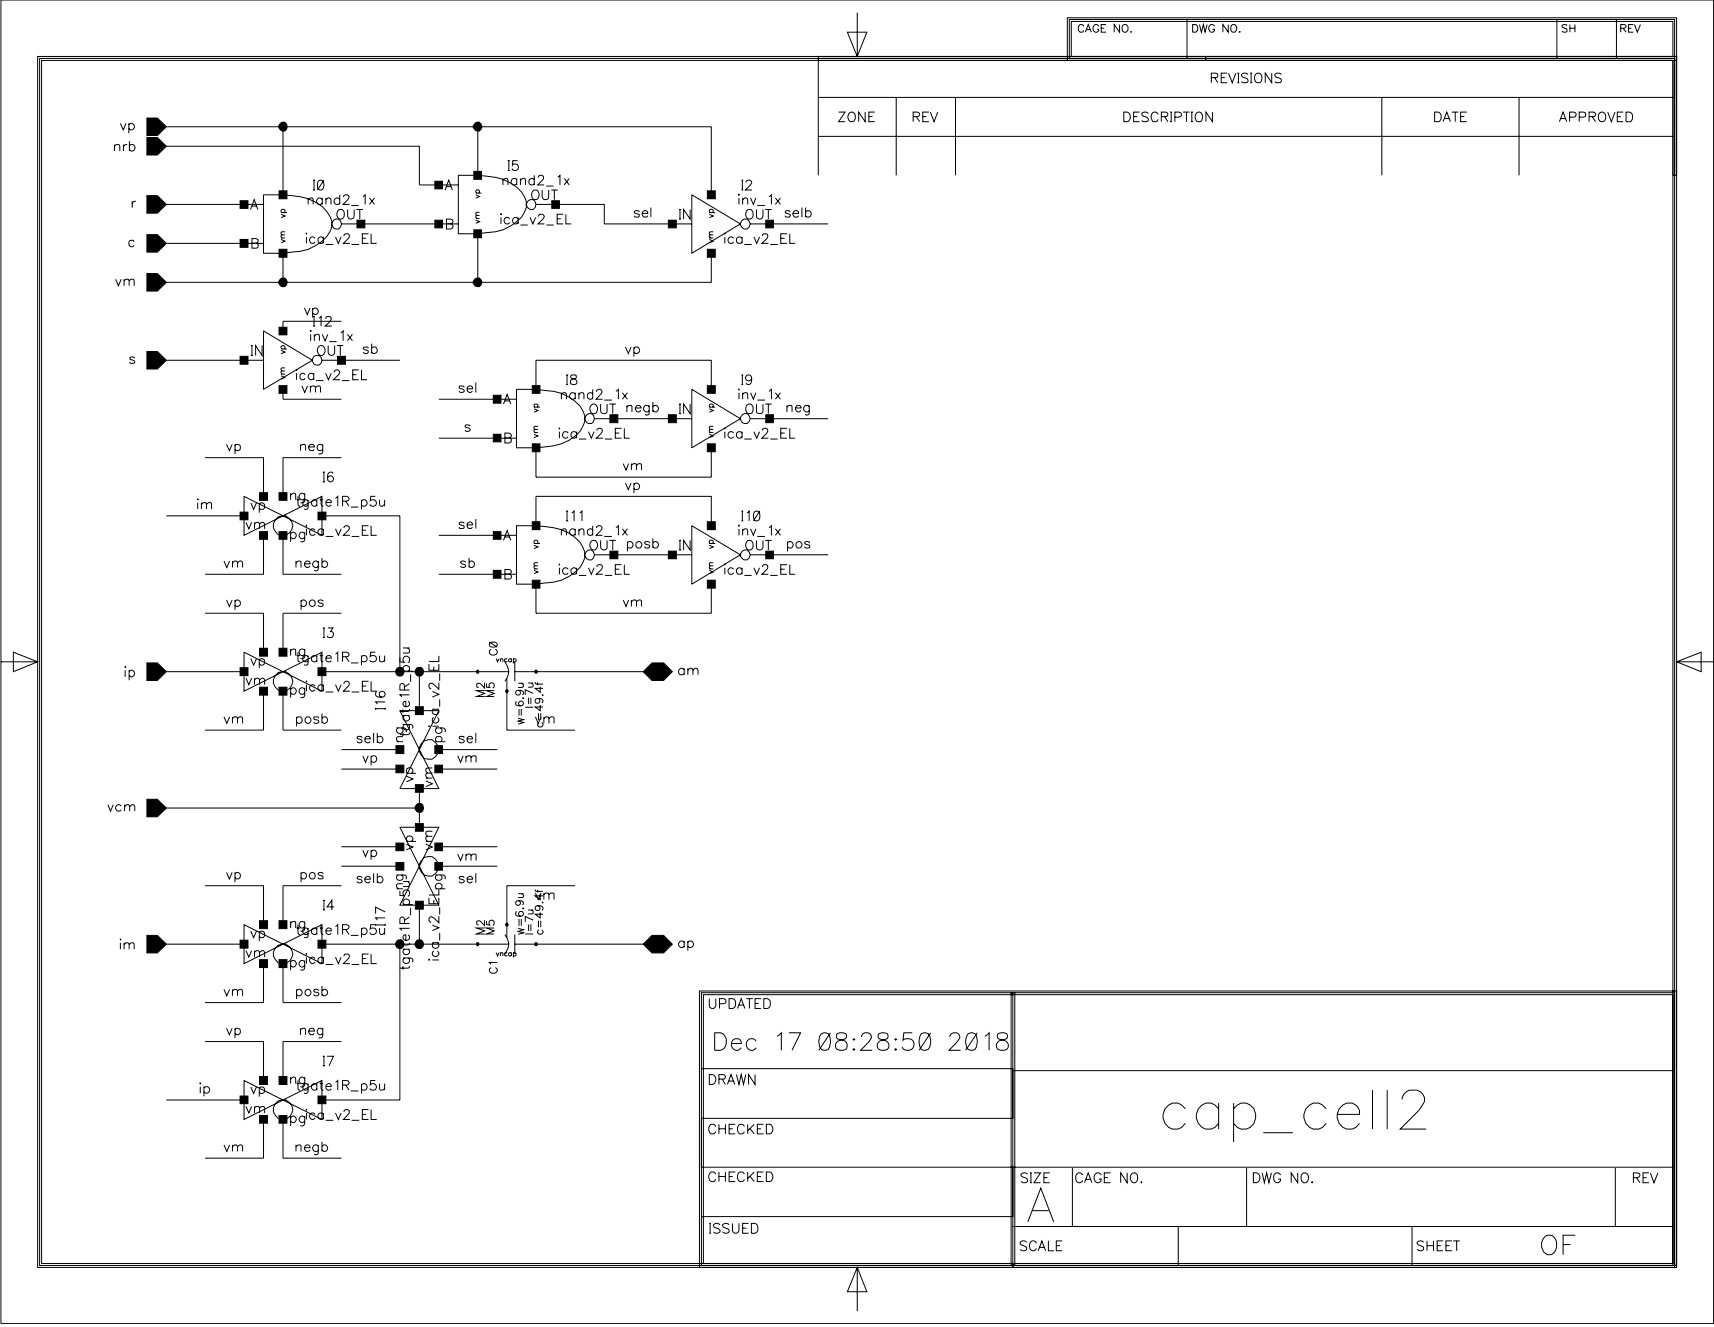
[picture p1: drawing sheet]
<svg xmlns="http://www.w3.org/2000/svg" width="514mm" height="398mm" viewBox="0 0 514 398" stroke-linecap="round" stroke-linejoin="round" font-family="sans-serif">
<g fill="none" stroke="#000" stroke-width=".3">
<path d="M11.3 16.9h491.5v362.6h-1.1v-361.4h-489.2v360.8h489.7v1.2h-490.9zM11.9 17.5h490.3v362h-490.3zM245.4 16.9h257.4v35.7h-1.1v-34.5h-256.3zM245.4 17.5h256.8v35.1v-35.1h-256.8v35.1M254.1 9.7h5.9l-2.9 7.2zM257.1 3.8v13.1M320.1 5.3h182.7v12.8h-141.2v-1.2h140.1v-10.5h-180.4v10.5h40.3v1.2h-41.5zM320.7 5.8h181.5v11.7h-181.5zM325.1 7.9a.88 .88 0 0 0-1-.5 .88 .88 0 0 0-.7 .8v.6a.88 .88 0 0 0 .7 .9 .88 .88 0 0 0 1-.6M325.5 9.7l.8-2.3 1 2.3M325.8 8.9h1.1M329.5 7.9l-.4-.4a1.1 1.1 0 0 0-1.4 1 1.1 1.1 0 0 0 1.4 1.1l.4-.8h-.5"/>
<path d="M330.2 8.5h1M331.7 7.4h-1.5v2.3h1.5M335.7 7.4v2.3l-1.6-2.3v2.3M336.9 7.5a1.1 1.1 0 0 1 1.4 1 1.1 1.1 0 0 1-1.4 1.1l-.4-.8 .1-.9zM339 9.6h.3zM356 5.8v11.7M357.7 7.4h.7a1.22 1.22 0 0 1 .8 1.1 1.22 1.22 0 0 1-.8 1.2h-.7zM359.7 7.4l.6 2.3 .6-2.3 .5 2.3 .6-2.3M364.2 7.9a.88 .88 0 0 0-1-.5 .88 .88 0 0 0-.7 .8v.6a.85 .85 0 0 0 .8 .9 .85 .85 0 0 0 .9-.9h-.6M368.3 7.4v2.3l-1.6-2.3v2.3M369.5 7.5a.79 .79 0 0 1 1.1 .2 1.11 1.11 0 0 1 .2 1.4 1.11 1.11 0 0 1-1.3 .5l-.4-.8 .1-.9zM371.6 9.6h.3z"/>
<path d="M466.9 5.8v11.7M469.9 7.7a.88 .88 0 0 0-1.5 .2l.1 .2 1.3 .5 .1 .7a.97 .97 0 0 1-1.5 0M470.8 8.5h1.5M470.8 7.4v2.3M472.3 7.4v2.3M484.7 5.8v11.7M486 8.5h1l.6-.5v-.2l-.2-.3-1.4-.1v2.3M486.8 8.5l.8 1.2M488.4 8.5h.8M489.8 7.4h-1.4v2.3h1.4M490.2 7.4l.8 2.3 .9-2.3M513.9 0v396.9h-513.6v-396.9"/>
<path d="M36.1 37l.8 1.9 .9-1.9M38.6 37.4a.94 .94 0 0 1 1.4-.1 .94 .94 0 0 1 0 1.4 .94 .94 0 0 1-1.4-.2M38.6 37v3M44.1 35.4h3.1l2.7 2.6-2.7 2.6h-3.1zM49.9 38h163.4v20.4M84.9 38v20.4M143.3 38v14.6M245.4 29.2h256.8M251.5 33.6h1.9l-1.9 2.9h1.9M254.5 34a1.2 1.2 0 0 1 1.6-.1 1.2 1.2 0 0 1 .4 1.5 1.1 1.1 0 0 1-1.1 1.1 1.1 1.1 0 0 1-1.1-1.1zM259.4 33.6v2.9l-1.9-2.9v2.9M260.5 35h1.1"/>
<path d="M262.3 33.6h-1.8v2.9h1.8M268.8 29.2v23.4M273.8 35h1.3a.68 .68 0 0 0 .6-.4 .68 .68 0 0 0-.1-.7l-.5-.3h-1.3v2.9M274.8 35l1 1.5M276.7 35h1.1M278.6 33.6h-1.9v2.9h1.9M279 33.6l1.1 2.9 1.1-2.9M286.5 29.2v23.4M337 33.6h1a1.55 1.55 0 0 1 1 1.5 1.55 1.55 0 0 1-1 1.4h-1zM340 35h1.1M341.7 33.6h-1.7v2.9h1.7M344.4 34a1.1 1.1 0 0 0-1.1-.4 1.1 1.1 0 0 0-.9 .7l.3 .4 1.4 .6 .3 .8a1.26 1.26 0 0 1-2 0"/>
<path d="M347.3 34.3a1.09 1.09 0 0 0-1.2-.7 1.09 1.09 0 0 0-.9 1.1v.7a1.09 1.09 0 0 0 .9 1.1 1.09 1.09 0 0 0 1.2-.7M348.3 35h1.2a.74 .74 0 0 0 .7-.9l-.7-.5h-1.2v2.9M349.3 35l.9 1.5M350.9 33.6h.6M350.9 36.5h.6M351.2 33.6v2.9M352.3 35.1h1.2l.6-.2 .2-.8-.8-.5h-1.2v2.9M354.8 33.6h1.9M355.8 33.6v2.9M357.2 33.6h.5M357.2 36.5h.5M357.4 33.6v2.9"/>
<path d="M358.7 34a1.2 1.2 0 0 1 1.5-.1 1.2 1.2 0 0 1 .4 1.5 1.1 1.1 0 0 1-1.1 1.1 1.1 1.1 0 0 1-1.1-1.1zM363.2 23.3l1.7-.1 .3-.4-.1-.6-.6-.3h-1.3v2.9M363.6 33.6v2.9l-2-2.9v2.9M364.3 23.3l.9 1.5M366.2 23.3h1.1M368 21.9h-1.8v2.9h1.8M368.4 21.9l1.1 2.9 1.1-2.9M371 21.9h.6M371 24.8h.6M371.4 21.9v2.9M374.3 22.4a1.1 1.1 0 0 0-1.1-.5 1.1 1.1 0 0 0-.9 .7l.3 .4 1.1 .5a.73 .73 0 0 1 .5 .5 .73 .73 0 0 1-.2 .7 1.65 1.65 0 0 1-1.7-.2M374.9 21.9h.6"/>
<path d="M374.9 24.8h.6M375.2 21.9v2.9M376.5 22.4a1.2 1.2 0 0 1 1.5-.2 1.2 1.2 0 0 1 .4 1.5 1.1 1.1 0 0 1-1.1 1.1 1.1 1.1 0 0 1-1.1-1.1zM381.4 21.9v2.9l-2-2.9v2.9M384.2 22.4a1.1 1.1 0 0 0-1-.5 1.1 1.1 0 0 0-.9 .7l.3 .4 1.4 .6a.7 .7 0 0 1 0 1.1 1.65 1.65 0 0 1-1.7-.2M414.4 29.2v23.4M430.2 33.6h1a1.55 1.55 0 0 1 1 1.5 1.55 1.55 0 0 1-1 1.4h-1zM432.8 36.5l1.1-2.9 1.1 2.9M433.2 35.6h1.3M435.4 33.6h1.9M436.4 33.6v2.9M438 35h1.1"/>
<path d="M439.9 33.6h-1.9v2.9h1.9M455.5 29.2v23.4M467.6 36.5l1.1-2.9 1.1 2.9M468.1 35.6h1.3M470.7 35.1h1.3a.77 .77 0 0 0 .6-.5 .77 .77 0 0 0-.2-.8l-1.7-.2v2.9M473.6 35.1h1.2l.6-.2v-1l-.6-.3h-1.2v2.9M476.5 35h1.3a.74 .74 0 0 0 .7-.9l-.7-.5h-1.3v2.9M477.5 35l1 1.5M479.6 34a1.2 1.2 0 0 1 1.5-.1 1.2 1.2 0 0 1 .4 1.5 1.1 1.1 0 0 1-1.1 1.1 1.1 1.1 0 0 1-1.1-1.1zM482.1 33.6l1.1 2.9 1.1-2.9M485 35h1.1M486.8 33.6h-1.8v2.9h1.8"/>
<path d="M487.6 33.6h1a1.55 1.55 0 0 1 1 1.5 1.55 1.55 0 0 1-1 1.4h-1zM34.3 43.9a1.15 1.15 0 0 1 1.5-.5l.1 1.9M34.3 43.3v2M37 43.3v2M38.1 43.3a.86 .86 0 0 0-1.1 .9M38.8 43.8a.94 .94 0 0 1 1.4-.2 .94 .94 0 0 1 0 1.4 .94 .94 0 0 1-1.4-.1M38.8 42.3v3M44.1 41.2h3.1l2.7 2.7-2.7 2.6h-3.1zM44.1 58.7h3.1l2.7 2.6-2.7 2.6h-3.1zM49.9 43.9h75.9v11.6h11.6M84.9 58.4h-5.9v17.5h5.9M84.9 58.4a20.1 20.1 0 0 1 11.6 3.5 7.2 7.2 0 0 1 3 6.2 11.6 11.6 0 0 1-9.4 7.3l-5.2 .5"/>
<path d="M92.4 59.9l.8-.5 .6 .1 .1 1.8M92.4 59.4v1.9M93.9 57h.5M93.9 54h.5M94.2 54v3M95.6 54.2a.86 .86 0 0 1 1.4 .4 1.49 1.49 0 0 1-1 2.4 1.94 1.94 0 0 1-.4-2.8zM96.6 59.8a.94 .94 0 0 0-1.4-.2 .94 .94 0 0 0 0 1.4 .94 .94 0 0 0 1.4-.1M96.6 59.4v1.9M97.1 54l-1.9 3M97.7 59.9l.7-.5 .7 .1 .2 1.8M97.7 59.4v1.9M101.9 59.8a.94 .94 0 0 0-1.4-.2 .94 .94 0 0 0 0 1.4 .94 .94 0 0 0 1.4-.1"/>
<path d="M101.9 58.4v2.9M103 59.1a.89 .89 0 0 1 .8-.7 .89 .89 0 0 1 .9 .5l-.4 1-1.4 1.4h1.9M108.8 58.9l.7-.5v2.9M110.8 59.4l1.5 1.9M112.3 59.4l-1.5 1.9M133.5 57l1.1-3 1.1 3M133.9 56h1.3M142.7 58.4l1.1 .5-1.1 .5M142.7 57.9h1.7M142.9 57.9a.55 .55 0 0 1-.1-.8 .55 .55 0 0 1 .9 0 .55 .55 0 0 1-.2 .8M143.3 52.6h-5.9v17.5h5.9M143.3 52.6a19.6 19.6 0 0 1 11.6 3.4 7.2 7.2 0 0 1 2.9 6.2 8.8 8.8 0 0 1-4.6 5.5l-2.4 1.2-2.3 .6-5.2 .6"/>
<path d="M150.8 54.1l.7-.6 .7 .2 .1 1.8M150.8 53.5v2M152.3 48.2h.6M152.3 51.1h.6M152.6 48.2v2.9M155 53.9a.96 .96 0 0 0-1.4-.1 .96 .96 0 0 0 0 1.4 .96 .96 0 0 0 1.4-.1M155 53.5v2M155.2 48.2h-1.4l-.1 1.2a1.03 1.03 0 0 1 1.5 .1 1.03 1.03 0 0 1-.2 1.5 1.03 1.03 0 0 1-1.5-.5M156.1 54.1l.6-.6 .8 .2 .1 1.8M156.1 53.5v2M160 57.1a1.42 1.42 0 0 1 1.6 .6 1.42 1.42 0 0 1-.2 1.7 1.07 1.07 0 0 1-1.2 .4 1.07 1.07 0 0 1-.7-1 1.71 1.71 0 0 1 .5-1.7zM160.2 53.9a.92 .92 0 0 0-1.3 0 .92 .92 0 0 0 0 1.3 .92 .92 0 0 0 1.3-.1"/>
<path d="M160.2 52.6v2.9M161.4 53.3l.1-.5 1-.2a.69 .69 0 0 1 .4 1.1l-1.7 1.8h2M162.6 57v2a.98 .98 0 0 0 1 .9 .98 .98 0 0 0 .9-.9v-2M163.8 55.8h2.2M165.3 57h1.9M166.2 57v2.9M167.2 53.2l.7-.6v2.9M169.2 53.5l1.5 2M170.7 53.5l-1.5 2M207.5 58.4l14.5 8.7-14.5 8.8zM221.6 58.3v.3l-.2-.2zM221.6 59.4v1.9"/>
<path d="M222.4 57h.5M222.4 54h.5M222.6 54v3M222.7 59.9l.7-.5 .7 .1 .1 1.8M222.7 59.4v1.9M223.7 54.7a.87 .87 0 0 1 .8-.7 .87 .87 0 0 1 .9 .6l-.4 .9-1.5 1.5h2M225.1 59.4l.8 1.9 .8-1.9M230.6 58.9l.7-.5v2.9M232.5 59.4l1.5 1.9M234 59.4l-1.5 1.9M245.4 40.9h256.8M39.7 60.4v1.9"/>
<path d="M40.2 72.5a.97 .97 0 0 0-1.6 .3 .97 .97 0 0 0 1.1 1.2l.5-.4M40.8 60.4a.89 .89 0 0 0-1.1 .8M44.1 70.4h3.1l2.7 2.6-2.7 2.6h-3.1zM49.9 73h29.1M49.9 61.3h29.1M75.1 62.8l1.1-2.9 1.1 2.9M75.6 72.9h1.1l.6 .3v1l-.6 .2h-1.1v-2.9h1.1l.6 .3v.8l-.6 .3M75.6 61.8h1.3M84.3 71.8l1.2 .5-1.2 .5M84.3 64.3l1.2 .5-1.2 .5M84.3 71.4h1.2M84.3 63.8h1.7"/>
<path d="M84.5 63.8a.57 .57 0 0 1-.1-.9 .57 .57 0 0 1 .9 0 .57 .57 0 0 1-.1 .9M84.9 75.9v8.8M85.5 70.4l-1.1 .1-.1 .5 .3 .4M85.5 69.5l-1.1 .1-.1 .4 .3 .4M91.7 70.1l.2-.2 .1 .2zM91.9 71v2M94.5 71.5a.94 .94 0 0 0-1.4-.2 .94 .94 0 0 0 0 1.4 .94 .94 0 0 0 1.4-.1M97 71.5a.9 .9 0 0 0-1.4-.2 .9 .9 0 0 0 0 1.4 .9 .9 0 0 0 1.4-.1M97 71v2M97.6 73.3h2.3M100 66l.6-.3h.9a1.72 1.72 0 0 1 0 3h-.9l-.6-.4-.5-.8v-.6zM100.6 71l.9 2 .8-2"/>
<path d="M101.3 63.2a1.07 1.07 0 0 1 1.2-.4 1.07 1.07 0 0 1 .7 1.1 1.2 1.2 0 0 1-.3 1.6 1.2 1.2 0 0 1-1.6-.2 1.96 1.96 0 0 1 0-2.1zM102.4 67.1h35M103.2 70.8l.2-.6 .9-.1a.69 .69 0 0 1 .4 1.1l-1.7 1.8h1.9M104.3 62.8v2.1a.98 .98 0 0 0 .9 .8 .98 .98 0 0 0 1-.8v-2.1M105.4 61.6h2.2M105.4 73.3h2.3M106.9 62.8h1.9M107.9 62.8v2.9M108.7 71.5h1.1M110.5 70.1h-1.8v2.9h1.8M111.3 70.1v2.9h1.7M133.9 67.1h1.3a.76 .76 0 0 1 .6 .6 .76 .76 0 0 1-.2 .8l-1.7 .2v-3h1.3l.5 .3 .1 .5-.2 .5-.4 .1"/>
<path d="M142.7 66l1.1 .5-1.1 .5M142.7 65.5h1.1M143.3 70.1v14.6M143.8 64.6l-1 .1-.1 .4 .3 .4M143.8 63.7l-1 .1-.1 .4 .3 .4M150.2 64.1l.2 .2h-.2h-.1zM150.2 65.2v1.9M152.9 65.6a.94 .94 0 0 0-1.4-.1 .94 .94 0 0 0 0 1.4 .94 .94 0 0 0 1.4-.2M155.4 65.6a.94 .94 0 0 0-1.4-.1 .94 .94 0 0 0 0 1.4 .94 .94 0 0 0 1.4-.2M155.4 65.2v1.9M156.1 67.5h2.2M158.4 60.2l.6-.3h.9a1.72 1.72 0 0 1 0 2.9h-.9l-.6-.3-.6-.9v-.6z"/>
<path d="M158.9 65.2l.9 1.9 .8-1.9M160.7 61.3h20.5v5.8h26.3M161.5 64.9l.2-.6h1.1a.63 .63 0 0 1 .2 1.1l-1.7 1.7h2M163.9 67.5h2.2M167.1 65.6h1.1M168.9 64.3h-1.8v2.8h1.8M169.7 64.3v2.8h1.6M191.7 63.6a.86 .86 0 0 0-1.5 0l.4 .4 1 .3 .1 .4a.86 .86 0 0 1-1.5 0M192.6 64h1.7a.9 .9 0 0 0-1.3-.8 .9 .9 0 0 0-.3 1.5 .86 .86 0 0 0 1.6 0M195.2 62.2v2.9M203.7 62.8h.5M203.7 65.7h.5"/>
<path d="M203.9 62.8v2.9M207 62.8v2.9l-2-2.9v2.9M212.7 71.8l1.2 .5-1.2 .5M212.7 64.3l1.2 .5-1.2 .5M212.7 71.4h1.2M212.7 63.8h1.8M213 63.8a.57 .57 0 0 1-.1-.9 .57 .57 0 0 1 .8 0 .57 .57 0 0 1-.1 .9M213.3 75.9v8.8h-163.4M213.9 70.4l-1.1 .1-.1 .5 .3 .4M213.9 69.5l-1.1 .1-.1 .4 .3 .4M217.4 69.9v.3l-.2-.1zM217.4 71v2"/>
<path d="M220 71.5a.94 .94 0 0 0-1.4-.2 .94 .94 0 0 0 0 1.4 .94 .94 0 0 0 1.4-.1M222.5 71.5a.94 .94 0 0 0-1.4-.2 .94 .94 0 0 0 0 1.4 .94 .94 0 0 0 1.4-.1M222.5 71v2M223.2 73.3h2.2M224.2 62.9a1.41 1.41 0 0 1 1.6 .7 1.41 1.41 0 0 1-.2 1.7 1.2 1.2 0 0 1-1.6 .1 1.2 1.2 0 0 1-.4-1.5zM225 67.1h23.4M226.1 71l.8 2 .9-2M226.9 62.8v2.1a.98 .98 0 0 0 .9 .8 .98 .98 0 0 0 1-.8v-2.1M227.1 61.6h2.3M228.6 70.8l.3-.6 .8-.1a.69 .69 0 0 1 .5 1.1l-1.7 1.8h1.9M229.5 62.8h1.9M230.4 62.8v2.9"/>
<path d="M231 73.3h2.2M234.1 71.5h1.2M236 70.1h-1.9v2.9h1.9M236.8 70.1v2.9h1.6M237 63.6a.88 .88 0 0 0-1.5 0l.4 .4 .9 .3 .2 .4a1.12 1.12 0 0 1-1.4 .3l-.1-.3M237.8 64h1.7a.89 .89 0 0 0-1.3-.8 .89 .89 0 0 0-.3 1.5 .88 .88 0 0 0 1.6 0M240.5 62.2v2.9M241.6 63.6a.94 .94 0 0 1 1.4-.2 .94 .94 0 0 1 0 1.4 .94 .94 0 0 1-1.4-.1M241.6 62.2v2.9M34.7 83.7l.8 2 .9-2M37.2 84.2a1.02 1.02 0 0 1 1.4-.4l.1 1.9M37.2 83.7v2"/>
<path d="M38.7 84.2a1.02 1.02 0 0 1 1.4-.4l.1 1.9M44.1 82h3.1l2.7 2.7-2.7 2.6h-3.1zM79 99.2l14.7 8.8-14.7 8.8zM91.3 92.4l.8 1.9 .9-1.9M93 99.2h.3l-.1 .2zM93.8 92.8a.94 .94 0 0 1 1.3-.2 .94 .94 0 0 1 0 1.4 .94 .94 0 0 1-1.3-.1M93.8 92.4v2.8M93.9 94.9h.5M93.9 97.8h.5M94.2 94.9v2.9M95.6 95.4l.7-.5v2.9M97.6 95.6a.89 .89 0 0 1 .8-.7 .89 .89 0 0 1 .9 .5l-.4 1-1.3 1.4h1.9"/>
<path d="M102.2 99.8l.7-.6v3M102.4 96.4h-17.5v2.8M40.4 107.4a.88 .88 0 0 0-1.5 0l.2 .4 1.1 .4 .2 .3a.88 .88 0 0 1-1.5 0M44.1 105.4h3.1l2.7 2.6-2.7 2.7h-3.1zM49.9 108h29.1M75.2 103.6h.6M75.2 106.6h.6M75.6 103.6v3M78.6 103.6v3l-1.9-3v3M84.3 112.7l1.2 .5-1.2 .5M84.3 105.1l1.2 .5-1.2 .5M84.3 112.2h1.2"/>
<path d="M84.3 104.6h1.7M84.5 104.6a.57 .57 0 0 1-.1-.8 .57 .57 0 0 1 .9 0 .57 .57 0 0 1-.1 .8M84.9 116.8v2.9h17.5M85.5 111.3h-1.1l-.1 .5 .3 .4M85.5 110.3l-1.1 .1-.1 .4 .3 .5M88.8 110.9h.3l-.2 .2zM88.9 111.9v2M90.5 115.7l.9 2 .8-2M91.6 112.4a.9 .9 0 0 0-1.4-.2 .9 .9 0 0 0 0 1.4 .9 .9 0 0 0 1.4-.1M93.1 116.2a1.02 1.02 0 0 1 1.3-.4l.2 1.9M93.1 115.7v2M93.2 100.2v2"/>
<path d="M94.1 112.4a.94 .94 0 0 0-1.4-.2 .94 .94 0 0 0 0 1.4 .94 .94 0 0 0 1.4-.1M94.1 111.9v2M94.3 100.8l.6-.6 .8 .2 .1 1.8M94.3 100.2v2M94.6 116.2a1.02 1.02 0 0 1 1.4-.4l.1 1.9M94.8 114.1h2.2M95.8 103.8a1.43 1.43 0 0 1 1.7 .8 1.43 1.43 0 0 1-.6 1.8 1.43 1.43 0 0 1-1.8-.8 1.43 1.43 0 0 1 .7-1.8zM96.5 108h23.4M96.6 100.2l.9 2 .8-2M97.6 111.9l.9 2 .8-2M98.4 103.6v2.1a.98 .98 0 0 0 1 .9 .98 .98 0 0 0 1-.9v-2.1M98.7 102.4h2.3"/>
<path d="M100.2 111.7l.2-.6 .4-.2h.5l.4 .4a.79 .79 0 0 1-.2 1.1l-1.5 1.5h2M101 103.6h2M102.1 103.6v3M102.6 114.1h2.2M104.2 100.2l1.5 2M105.7 100.2l-1.5 2M105.8 112.4h1.1M107.6 110.9h-1.8v3h1.8M108.4 110.9v3h1.7M110.4 104.5a.86 .86 0 0 0-1.5 0l.4 .4 1 .3 .1 .4a.86 .86 0 0 1-1.5 0M111.4 104.5a.94 .94 0 0 1 1.4-.2 .94 .94 0 0 1 0 1.4 .94 .94 0 0 1-1.4-.1M111.4 103v3"/>
<path d="M131.6 119.7h23.3M139.2 116.2a1.12 1.12 0 0 0-1.4-.4v.6l1 .3 .4 .6a.88 .88 0 0 1-1.5 0M140.1 116.6h1.6a.64 .64 0 0 0-.5-.9 .93 .93 0 0 0-1.1 1.2 .93 .93 0 0 0 1.6 .4M142.7 114.7v3M160.7 116.8h-5.8v17.5h5.8M160.7 116.8l2.7 .3a13.9 13.9 0 0 1 10.5 4.7 5.1 5.1 0 0 1 .9 6 11.5 11.5 0 0 1-8.8 5.9l-5.3 .6M160.7 116.8v-8.8h52.6v8.8M168.3 118.3a1.02 1.02 0 0 1 1.4-.4l.2 1.8M168.3 117.8v1.9M169.8 112.4h.6M169.8 115.3h.6M170 112.4v2.9"/>
<path d="M171.3 112.5l-.2 .6 .5 .4a1.07 1.07 0 0 1 1.1 .4 1.07 1.07 0 0 1 .1 1.2 1.17 1.17 0 0 1-1.7-.3 1.05 1.05 0 0 1 1.3-1.3 .67 .67 0 0 0 .3-1zM172.5 118.2a.94 .94 0 0 0-1.4-.2 .94 .94 0 0 0 0 1.4 .94 .94 0 0 0 1.4-.1M172.5 117.8v1.9M173.6 118.3a1.02 1.02 0 0 1 1.3-.4l.2 1.8M173.6 117.8v1.9M177.7 118.2a.9 .9 0 0 0-1.3-.1 .9 .9 0 0 0 0 1.3 .9 .9 0 0 0 1.3-.1M177.7 116.8v2.9M178.8 117.5v-.2a1.03 1.03 0 0 1 1.2-.5l.5 .8-1.7 2.1h1.9M181.2 120h2.3M184.7 117.3l.7-.5v2.9M186.6 117.8l1.6 1.9M187.6 104.1l.8 1.9 .9-1.9"/>
<path d="M188.2 117.8l-1.6 1.9M190.1 104.5a.94 .94 0 0 1 1.4-.2 .94 .94 0 0 1 0 1.4 .94 .94 0 0 1-1.4-.1M190.1 104.1v2.8M207.5 116.8l14.5 8.8-14.5 8.7zM221.4 116.8h.3l-.1 .1zM221.6 117.8v1.9M222.4 112.4h.5M222.4 115.3h.5M222.6 112.4v2.9M222.7 118.3a1.02 1.02 0 0 1 1.4-.4l.1 1.8M222.7 117.8v1.9M225.1 117.8l.8 1.9 .8-1.9"/>
<path d="M225.4 113.4a.93 .93 0 0 1-1.2 .9 .93 .93 0 0 1-.5-1.5 .93 .93 0 0 1 1.5 .1 1.91 1.91 0 0 1-.6 2.4l-.7-.2-.2-.2M227.1 120h2.3M230.6 117.3l.7-.5v2.9M232.5 117.8l1.5 1.9M234 117.8l-1.5 1.9M61.5 137.2h17.5v11.6M67.9 133.3l.9 1.8 .8-1.8M70.5 133.6a.92 .92 0 0 1 1.3-.1 .92 .92 0 0 1 0 1.4 .92 .92 0 0 1-1.3-.1M70.5 133.3v2.8M90.1 133.8a1.02 1.02 0 0 1 1.4-.5l.1 1.8M90.1 133.3v1.8M92.6 134h1.7a.93 .93 0 0 0-1.1-.7 .93 .93 0 0 0-.8 .9 .93 .93 0 0 0 .9 .9l.7-.1 .3-.2"/>
<path d="M96.8 133.3v2.2a.82 .82 0 0 1-1.3 .5M96.8 133.6a.96 .96 0 0 0-1.4-.1 .96 .96 0 0 0 0 1.4 .96 .96 0 0 0 1.4-.1M102.4 137.2h-17.5v11.6M131.6 131.4h23.3M141 127.8a1 1 0 0 0-1.5 0l.1 .3 1.2 .4 .2 .4a.88 .88 0 0 1-1.5 0M151 121.2l1.1-2.9 1.1 2.9M151.4 131.3h1.3a.76 .76 0 0 1 .6 .5 .76 .76 0 0 1-.1 .8l-.5 .2h-1.3v-2.9h1.3l.5 .3 .2 .5-.7 .6M151.4 120.2h1.4M160.1 130.2l1.2 .5-1.2 .5M160.1 122.6l1.2 .5-1.2 .5M160.1 129.7h1.2M160.1 122.1h1.8"/>
<path d="M160.4 122.1a.53 .53 0 0 1-.1-.8 .53 .53 0 0 1 .8 0 .53 .53 0 0 1 0 .8M160.7 134.3v8.8h52.6v-8.8M161.3 128.8l-1.1 .1-.1 .4 .4 .4M161.3 127.8l-1.1 .1-.1 .5 .4 .4M167.6 128.4h.2v.2zM167.8 129.5v1.9M170.4 129.9a.94 .94 0 0 0-1.4-.2 .94 .94 0 0 0 0 1.4 .94 .94 0 0 0 1.4-.1M172.9 129.9a.94 .94 0 0 0-1.4-.2 .94 .94 0 0 0 0 1.4 .94 .94 0 0 0 1.4-.1M172.9 129.5v1.9M173.6 131.7h2.2M176.5 129.5l.8 1.9 .9-1.9M177.2 121.6a1.2 1.2 0 0 1 1.6-.2 1.2 1.2 0 0 1 .4 1.5 1.14 1.14 0 0 1-1.2 1.2 1.14 1.14 0 0 1-1.1-1.2v-.6z"/>
<path d="M178.3 125.6h29.2M179 129.1l.1-.4 1-.3a.88 .88 0 0 1 .2 1.6l-1.5 1.4h2M180.1 121.2v2.1a1 1 0 0 0 1 .7 1 1 0 0 0 1-.7v-2.1M181.4 131.7h2.2M182.7 121.2h2M183.8 121.2v2.8M184.5 129.9h1.2M186.4 128.4h-1.9v3h1.9M186.9 139l.8 2 .8-2M187.2 128.4v3h1.6M188 122.1a1.15 1.15 0 0 1 1.4-.4l.1 1.8M188 121.6v1.9"/>
<path d="M189.3 139.6l.7-.6 .8 .2 .1 1.8M189.3 139v2M190.5 122.3h1.7a.93 .93 0 0 0-1.5-.5 .93 .93 0 0 0 .3 1.6 .85 .85 0 0 0 1.2-.3M190.9 139.6l.7-.6 .7 .2 .1 1.8M194.7 121.6v2.2a.76 .76 0 0 1-.5 .6 .76 .76 0 0 1-.8-.1M194.7 122a.95 .95 0 0 0-1.4-.2 .95 .95 0 0 0 0 1.5 .95 .95 0 0 0 1.4-.2M195.8 122a.95 .95 0 0 1 1.4-.2 .95 .95 0 0 1 0 1.5 .95 .95 0 0 1-1.4-.2M195.8 120.6v2.9M203.7 121.2h.5M203.7 124h.5M203.9 121.2v2.8M207 121.2v2.8l-2-2.8v2.8"/>
<path d="M212.7 130.2l1.2 .5-1.2 .5M212.7 122.6l1.2 .5-1.2 .5M212.7 129.7h1.2M212.7 122.1h1.8M213 122.1a.53 .53 0 0 1-.1-.8 .53 .53 0 0 1 .8 0 .53 .53 0 0 1-.1 .8M213.9 128.8l-1.1 .1-.1 .4 .3 .4M213.9 127.8l-1.1 .1-.1 .5 .3 .4M217.2 128.4h.3l-.1 .2zM217.4 129.5v1.9M220 129.9a.94 .94 0 0 0-1.4-.2 .94 .94 0 0 0 0 1.4 .94 .94 0 0 0 1.4-.1M222.5 129.9a.94 .94 0 0 0-1.4-.2 .94 .94 0 0 0 0 1.4 .94 .94 0 0 0 1.4-.1M222.5 129.5v1.9"/>
<path d="M223.2 131.7h2.2M223.9 121.6a1.2 1.2 0 0 1 1.6-.2 1.2 1.2 0 0 1 .3 1.5 1.1 1.1 0 0 1-1.1 1.2 1.1 1.1 0 0 1-1.1-1.2zM225 125.6h23.4M226.1 129.5l.8 1.9 .9-1.9M226.9 121.2v2.1a1 1 0 0 0 .9 .7 1 1 0 0 0 1-.7v-2.1M228.6 129.1l.1-.4 1-.3a.88 .88 0 0 1 .2 1.6l-1.4 1.4h1.9M229.5 121.2h1.9M230.4 121.2v2.8M231 131.7h2.2M234.1 129.9h1.2M236 122.1a1.15 1.15 0 0 1 1.4-.4l.1 1.8M236 128.4h-1.9v3h1.9"/>
<path d="M236 121.6v1.9M236.8 128.4v3h1.6M238.5 122.3h1.7a.93 .93 0 0 0-1.5-.5 .93 .93 0 0 0 .3 1.6 .85 .85 0 0 0 1.2-.3M242.7 121.6v2.2a.76 .76 0 0 1-.5 .6 .76 .76 0 0 1-.8-.1M242.7 122a.95 .95 0 0 0-1.4-.2 .95 .95 0 0 0 0 1.5 .95 .95 0 0 0 1.4-.2M49.9 154.7h23.3M59.3 149.6l.2 .2-.2 .1zM59.3 150.7v2M60.4 151.3l.8-.6 .6 .2 .1 1.8M60.4 150.7v2M61.9 151.3l.8-.6 .7 .2v1.8M73.2 148.8v11.7l23.3-11.7v11.7z"/>
<path d="M73.8 156.6l.8 2 .9-2M75.2 150.8l.9 1.9 .8-1.9M76.3 157.2l.7-.6 .7 .2 .1 1.8M76.3 156.6v2M77.8 151.2a.92 .92 0 0 1 1.3-.1 .92 .92 0 0 1 0 1.4 .92 .92 0 0 1-1.3-.1M77.8 150.8v3M77.8 157.2l.7-.6 .7 .2 .2 1.8M87.2 148.5l.7-.6 .7 .2 .1 1.8M87.2 147.9v2M87.2 159.6v2.9M88.9 149.9h1M89.4 148.8v2.4l.1 .4 .5 .2"/>
<path d="M91.4 147.9l-.2 2.6-.4 .3-.7-.1M91.4 148.3a.94 .94 0 0 0-1.4-.1 .94 .94 0 0 0 0 1.4 .94 .94 0 0 0 1.4-.2M91.4 159.6l-.2 2.6-.4 .3-.7-.1M91.9 157.5v.3l-.2-.2zM91.9 158.6v1.9M92.4 149.9l-.1 2.6-.4 .2h-.7M92.4 150.3a.9 .9 0 0 0-1.3-.1 .9 .9 0 0 0 0 1.3 .9 .9 0 0 0 1.3-.1M94.5 159a.94 .94 0 0 0-1.4-.1 .94 .94 0 0 0 0 1.4 .94 .94 0 0 0 1.4-.2M95 150.3a.9 .9 0 0 0-1.3-.1 .9 .9 0 0 0 0 1.3 .9 .9 0 0 0 1.3-.1M95 149.9v1.9M95.9 149.9h1M96.3 148.8v2.4l.2 .4 .5 .2"/>
<path d="M96.5 154.7h23.4v46.7M96.8 141.6h.6M96.8 144.5h.6M97 159a.9 .9 0 0 0-1.4-.1 .9 .9 0 0 0 0 1.3 .9 .9 0 0 0 1.4-.1M97 158.6v1.9M97.1 141.6v2.9M97.7 150.7h1.6a.84 .84 0 0 0-.9-.9 .84 .84 0 0 0-.7 1.2 .86 .86 0 0 0 .7 .8 .86 .86 0 0 0 .9-.4M99.9 142l-.1-.3a.95 .95 0 0 0-1.5 .5 2.22 2.22 0 0 0 .4 2.2 .89 .89 0 0 0 1.3-.5 .89 .89 0 0 0-.7-1.2 .89 .89 0 0 0-1.1 .8M100.6 158.6l.9 1.9 .8-1.9M100.6 149.4l.7-.6v3M102.7 150.3h1.3l.5-.3 .2-.6-.7-.6h-1.3v3M103.2 158.3v-.4l1.1-.3a.69 .69 0 0 1 .4 1.1l-1.7 1.8h1.9"/>
<path d="M103.7 150.3l1 1.5M105.2 152.1h2.3M108.4 150.3a.94 .94 0 0 1 1.4-.2 .94 .94 0 0 1 0 1.4 .94 .94 0 0 1-1.4-.1M108.4 149.9v2.8M108.7 159h1.1M110.5 157.6h-1.8v2.9h1.8M111.3 157.6v2.9h1.7M112.6 148.8h-1.4l-.2 1.3a1.07 1.07 0 0 1 1.6 0 1.07 1.07 0 0 1 0 1.5 1.07 1.07 0 0 1-1.6 0l-.1-.4M113.8 149.9l.2 1.7 .7 .2 .6-.6M115.3 149.9v1.9M139.2 157a.88 .88 0 0 0-1.5 0l.4 .4 1 .2 .1 .5a1.12 1.12 0 0 1-1.4 .3l-.1-.3M140.1 157.4h1.6a.84 .84 0 0 0-1-.9 .84 .84 0 0 0-.6 1.1 .86 .86 0 0 0 .6 .9 .86 .86 0 0 0 1-.4"/>
<path d="M142.7 155.6v2.9M160.7 157.6h-5.8v17.6h5.8M160.7 157.6a20.1 20.1 0 0 1 11.7 3.5 7.2 7.2 0 0 1 3 6.2 8.8 8.8 0 0 1-4.7 5.5l-2.4 1.2-2.3 .6-5.3 .6M160.7 157.6v-8.8h52.6v8.8M168.3 159.2l.7-.6 .7 .1 .2 1.8M168.3 158.6v1.9M169.8 153.2h.6M169.8 156.2h.6M170 153.2v3M171.5 153.8l.7-.6v3M172.5 159a.94 .94 0 0 0-1.4-.1 .94 .94 0 0 0 0 1.4 .94 .94 0 0 0 1.4-.2M172.5 158.6v1.9"/>
<path d="M173.6 159.2l.7-.6 .6 .1 .2 1.8M173.6 158.6v1.9M173.8 153.8l.7-.6v3M177.7 159a.9 .9 0 0 0-1.3-.1 .9 .9 0 0 0 0 1.3 .9 .9 0 0 0 1.3-.1M177.7 157.6v2.9M178.8 158.3l.2-.4 .4-.3 .9 .2a.59 .59 0 0 1 .1 .9l-1.6 1.8h1.9M184.7 158.2l.7-.6v2.9M186.6 158.6l1.6 1.9M187.6 144.9l.8 1.9 .9-1.9M188.2 158.6l-1.6 1.9M190.1 145.3a.94 .94 0 0 1 1.4-.2 .94 .94 0 0 1 0 1.4 .94 .94 0 0 1-1.4-.1M190.1 144.9v2.9"/>
<path d="M207.5 157.6l14.5 8.8-14.5 8.8zM221.6 157.5v.3l-.2-.2zM221.6 158.6v1.9M222.4 153.2h.5M222.4 156.2h.5M222.6 153.2v3M222.7 159.2l.7-.6 .7 .1 .1 1.8M222.7 158.6v1.9M224 153.8l.6-.6v3M225.1 158.6l.8 1.9 .8-1.9M226.3 153.4a.95 .95 0 0 1 1.5 .4 2.59 2.59 0 0 1-.4 2.2 .86 .86 0 0 1-1.3-.4 2.23 2.23 0 0 1 .2-2.2zM227.9 153.2l-2 3"/>
<path d="M230.6 158.2l.7-.6v2.9M232.5 158.6l1.5 1.9M234 158.6l-1.5 1.9M67.2 168.2l.8 2 .9-2M67.9 179.9l.9 2 .8-2M69.7 168.8l.7-.6 .7 .2 .1 1.8M69.7 168.2v2M70.5 179.9v3M71.2 168.8l.7-.6 .7 .2 .2 1.8M79 160.5v11.7h-17.5M84.9 160.5v11.7h17.5M87.2 160a.94 .94 0 0 1 1.3-.1 .94 .94 0 0 1 0 1.4 .94 .94 0 0 1-1.3-.2"/>
<path d="M88.8 168.8l.7-.6 .7 .2 .1 1.8M88.8 168.2v2M90.3 179.9v3M91.3 169.1h1.7a.9 .9 0 0 0-1.3-.8 .9 .9 0 0 0-.2 1.5 .86 .86 0 0 0 1.5 0M91.4 160a.94 .94 0 0 0-1.4-.1 .94 .94 0 0 0 0 1.4 .94 .94 0 0 0 1.4-.2M95.4 168.2v2.2a.76 .76 0 0 1-.4 .7 .76 .76 0 0 1-.8-.1M95.4 168.7a.94 .94 0 0 0-1.3-.2 .94 .94 0 0 0 0 1.4 .94 .94 0 0 0 1.3-.1M96.5 168.7a.94 .94 0 0 1 1.4-.2 .94 .94 0 0 1 0 1.4 .94 .94 0 0 1-1.4-.1M96.5 167.3v2.9M97.6 160.9h2.3M105.4 160.9h2.3M131.6 172.2h23.3"/>
<path d="M131.6 160.5h23.3M139.6 168.7a.88 .88 0 0 0-1.5 0l.4 .4 1 .2 .1 .5a.88 .88 0 0 1-1.5 0M140.7 168.7a.9 .9 0 0 1 1.3-.2 .9 .9 0 0 1 0 1.4 .9 .9 0 0 1-1.3-.1M140.7 167.3v2.9M151 162.1l1.1-3 1.1 3M151.4 172.1h1.3a.77 .77 0 0 1 .7 .8 .77 .77 0 0 1-.7 .8h-1.3v-2.9h1.3l.5 .2 .2 .6-.7 .5M151.4 161h1.4M160.1 171l1.2 .5-1.2 .5M160.1 163.5l1.2 .5-1.2 .5M160.1 170.6h1.2M160.1 163h1.8M160.4 163a.57 .57 0 0 1-.1-.9 .57 .57 0 0 1 .8 0 .57 .57 0 0 1 0 .9"/>
<path d="M160.7 175.2v8.7h52.6v-8.7M161.3 169.7l-1.1 .1-.1 .4 .4 .4M161.3 168.7l-1.1 .1-.1 .4 .4 .5M167.8 169.2v.2l-.2-.1zM167.8 170.3v1.9M170.4 170.7a.94 .94 0 0 0-1.4-.2 .94 .94 0 0 0 0 1.4 .94 .94 0 0 0 1.4-.1M172.9 170.7a.94 .94 0 0 0-1.4-.2 .94 .94 0 0 0 0 1.4 .94 .94 0 0 0 1.4-.1M172.9 170.3v1.9M173.6 172.6h2.2M176 165.3l.6-.4h.8a1.72 1.72 0 0 1 0 3h-.8l-.6-.3-.6-.9v-.6zM176.5 170.3l.8 1.9 .9-1.9M177.5 162.1a1.41 1.41 0 0 1 1.6 .7 1.41 1.41 0 0 1-.3 1.7 1.2 1.2 0 0 1-1.5 .2 1.2 1.2 0 0 1-.4-1.5z"/>
<path d="M178.3 166.4h29.2M179 170l.3-.6 .8-.1a.69 .69 0 0 1 .4 1.1l-1.7 1.8h2M180.1 162.1v2a.98 .98 0 0 0 1 .8 .98 .98 0 0 0 1-.8v-2M181.2 160.9h2.3M181.4 172.6h2.2M182.7 162.1h2M183.8 162.1v2.8M184.5 170.7h1.2M186.4 169.3h-1.9v2.9h1.9M186.9 179.9l.8 2 .8-2M187.2 169.3v2.9h1.6M188.2 162.8a.94 .94 0 0 1 1.3-.1 .94 .94 0 0 1 0 1.4 .94 .94 0 0 1-1.3-.2"/>
<path d="M188.2 162.4v3M189.3 179.9v2M194.8 162.8a.88 .88 0 0 0-1.5 0l.1 .3 1.3 .4 .1 .4a1.12 1.12 0 0 1-1.4 .4l-.1-.4M195.8 162.8a.94 .94 0 0 1 1.4-.1 .94 .94 0 0 1 0 1.4 .94 .94 0 0 1-1.4-.2M195.8 161.5v2.8M203.7 162.1h.5M203.7 164.9h.5M203.9 162.1v2.8M207 162.1v2.8l-2-2.8v2.8M212.7 171l1.2 .5-1.2 .5M212.7 163.5l1.2 .5-1.2 .5M212.7 170.6h1.2"/>
<path d="M212.7 163h1.8M213 163a.57 .57 0 0 1-.1-.9 .57 .57 0 0 1 .8 0 .57 .57 0 0 1-.1 .9M213.9 169.7l-1.1 .1-.1 .4 .3 .4M213.9 168.7l-1.1 .1-.1 .4 .3 .5M217.4 169.2v.2l-.2-.1zM217.4 170.3v1.9M220 170.7a.94 .94 0 0 0-1.4-.2 .94 .94 0 0 0 0 1.4 .94 .94 0 0 0 1.4-.1M222.5 170.7a.94 .94 0 0 0-1.4-.2 .94 .94 0 0 0 0 1.4 .94 .94 0 0 0 1.4-.1M222.5 170.3v1.9M223.2 172.6h2.2M224.2 162.1a1.41 1.41 0 0 1 1.6 .7 1.41 1.41 0 0 1-.2 1.7 1.2 1.2 0 0 1-1.6 .2 1.2 1.2 0 0 1-.4-1.5zM225 166.4h23.4"/>
<path d="M226.1 170.3l.8 1.9 .9-1.9M226.9 162.1v2a.98 .98 0 0 0 .9 .8 .98 .98 0 0 0 1-.8v-2M227.1 160.9h2.3M228.6 170l.3-.6 .8-.1a.69 .69 0 0 1 .5 1.1l-1.7 1.8h1.9M229.5 162.1h1.9M230.4 162.1v2.8M231 172.6h2.2M234.1 170.7h1.2M236 169.3h-1.9v2.9h1.9M236.2 162.8a.94 .94 0 0 1 1.4-.1 .94 .94 0 0 1 0 1.4 .94 .94 0 0 1-1.4-.2M236.2 162.4v3M236.8 169.3v2.9h1.6"/>
<path d="M242.9 162.8a.88 .88 0 0 0-1.6 0l.1 .3 1.3 .4 .2 .4a1.12 1.12 0 0 1-1.5 .4l-.1-.4M.3 198.5h11M4 195.6l7.3 2.9-7.3 2.9zM37.5 199.9l.2 .2-.2 .1zM44.1 198.8h3.1l2.7 2.6-2.7 2.6h-3.1zM61.5 183.9h17.5v11.7M70.5 180.3a.9 .9 0 0 1 1.3-.1 .9 .9 0 0 1 0 1.4 .9 .9 0 0 1-1.3-.2M73.2 195.6v11.7l23.3-11.7v11.7zM75.2 197.5l.9 2 .8-2M77.8 198a.9 .9 0 0 1 1.3-.2 .9 .9 0 0 1 0 1.4 .9 .9 0 0 1-1.3-.1M77.8 197.5v2.9M87.2 195.2a1.15 1.15 0 0 1 1.4-.5l.1 1.9"/>
<path d="M87.2 194.6v2M88.9 196.6h1M89.4 195.6v2.4l.1 .4 .5 .1M90.3 180.3a.9 .9 0 0 1 1.3-.1 .9 .9 0 0 1 0 1.4 .9 .9 0 0 1-1.3-.2M91.4 194.6v2.2a.82 .82 0 0 1-1.3 .6M91.4 195a.96 .96 0 0 0-1.4-.1 .96 .96 0 0 0 0 1.4 .96 .96 0 0 0 1.4-.1M92.4 196.6v2.2a.72 .72 0 0 1-.4 .6 .72 .72 0 0 1-.8-.1M92.4 196.9a.92 .92 0 0 0-1.3 0 .92 .92 0 0 0 0 1.3 .92 .92 0 0 0 1.3-.1M95 196.9a.92 .92 0 0 0-1.3 0 .92 .92 0 0 0 0 1.3 .92 .92 0 0 0 1.3-.1M95 196.6v1.9M95.9 196.6h1M96.3 195.6v2.4l.2 .4 .5 .1"/>
<path d="M96.8 188.3h.6M96.8 191.2h.6M96.9 180.3a.86 .86 0 0 0-1.5 0l.4 .5 1 .2 .1 .4a.86 .86 0 0 1-1.5 0M97.1 188.3v2.9M97.7 197.4h1.6a.84 .84 0 0 0-1-.9 .84 .84 0 0 0-.6 1.2 .89 .89 0 0 0 .7 .8 .89 .89 0 0 0 .9-.4M98.3 188.3h1.6l-.8 1.1a.93 .93 0 0 1 .9 1.1 .93 .93 0 0 1-1.3 .7l-.4-.1-.2-.4M100.6 196.2l.7-.6v2.9M102.4 183.9h-17.5v11.7M102.7 196.9l1.6-.1 .4-.6-.7-.6h-1.3v2.9M103.7 196.9l1 1.6M105.2 198.8h2.3M108.4 196.9a.96 .96 0 0 1 1.4-.1 .96 .96 0 0 1 0 1.4 .96 .96 0 0 1-1.4-.1"/>
<path d="M108.4 196.6v2.9M112.6 195.6h-1.4l-.2 1.2a1.06 1.06 0 0 1 1.6 0 1.06 1.06 0 0 1 0 1.5 1.06 1.06 0 0 1-1.6-.1l-.1-.2M113.8 196.6l.2 1.8a1.02 1.02 0 0 0 1.3-.4M115.3 196.6v1.9M119.9 197.1v1.4l1.3 .1a1.04 1.04 0 0 1-.1-1.5 1.04 1.04 0 0 1 1.5 .1 1.04 1.04 0 0 1-.3 1.5M120.8 194.3h2M122.3 194.3a1.02 1.02 0 0 1 .4 1.4l-1.9 .1M128.6 199.1v1.9h3v-1.9M130.1 199.9v1.1M131.6 196.7v1.7h-3M146.8 192.5l2.3 1.6M146.8 192.9l1-.4a1.03 1.03 0 0 1 1.3 .9 1.37 1.37 0 0 1-2.3 0z"/>
<path d="M147.3 194.7a.88 .88 0 0 0-.6 1 .88 .88 0 0 0 .9 .7l.9-.1 .6-.6v-.4l-.6-.6M148.8 197.5l.4 1 .4-1M150.1 197.8l.3-.3 .3 .1 .1 .9M150.1 197.5v1M151.4 198.5a4.2 4.2 0 0 1 0 5.8M152.1 197.7l-.3-.2-.5 .2 .2 .8 .6-.2M153.4 197.7a.49 .49 0 0 0-.8 0 .49 .49 0 0 0 .2 .8l.6-.2M153.4 197.5v1M154 197.7l.4-.2 .4 .5-.3 .5-.5-.2M154 197.5v1.5M154.4 198.5v5.8M189.3 180.5l.7-.6 .8 .2 .1 1.8"/>
<path d="M190.9 180.5l.7-.6 .7 .2 .1 1.8M195.5 198.8h3.5l2.6 2.6-2.6 2.6h-3.5l-2.6-2.6zM502.8 198.5l7.3-2.9v5.8zM502.8 198.5h11.1M37.5 201v1.9M38.7 201.4a.9 .9 0 0 1 1.3-.1 .9 .9 0 0 1 0 1.3 .9 .9 0 0 1-1.3-.1M38.7 201v3M49.9 201.4h23.3M67.2 215l.8 1.9 .9-1.9M69.7 215.5a1.02 1.02 0 0 1 1.4-.4l.1 1.8M69.7 215v1.9M71.2 215.5a1.02 1.02 0 0 1 1.4-.4l.2 1.8"/>
<path d="M73.8 203.4l.8 1.9 .9-1.9M76.3 204l.7-.6 .7 .1 .1 1.8M76.3 203.4v1.9M77.8 204l.7-.6 .7 .1 .2 1.8M79 207.3v11.6h-17.5M83.4 201.7a2.98 2.98 0 0 1 4.4 2.6 2.98 2.98 0 0 1-4.4 2.6 3 3 0 0 1 0-5.2zM84.9 207.3v11.6h17.5M87.2 206.7a.94 .94 0 0 1 1.3-.2 .94 .94 0 0 1 0 1.4 .94 .94 0 0 1-1.3-.1M87.2 206.2v3M88.9 215.4a.94 .94 0 0 1 1.4-.2 .94 .94 0 0 1 0 1.4 .94 .94 0 0 1-1.4-.1M88.9 215v2.8M91.4 206.2v2.3a.82 .82 0 0 1-1.3 .5"/>
<path d="M91.4 206.7a.94 .94 0 0 0-1.4-.2 .94 .94 0 0 0 0 1.4 .94 .94 0 0 0 1.4-.1M91.7 204.3h.3l-.1 .2zM91.9 205.3v2M94.5 205.7a.94 .94 0 0 0-1.4-.1 .94 .94 0 0 0 0 1.4 .94 .94 0 0 0 1.4-.2M95.6 215.4a1.12 1.12 0 0 0-1.4-.3v.5l1 .3 .4 .6a.88 .88 0 0 1-1.5 0M96.5 215.4a.94 .94 0 0 1 1.4-.2 .94 .94 0 0 1 0 1.4 .94 .94 0 0 1-1.4-.1M96.5 201.4h56.1M96.5 214v2.9M97 205.7a.9 .9 0 0 0-1.4-.1 .9 .9 0 0 0 0 1.4 .9 .9 0 0 0 1.4-.2M97 205.3v2M97.6 207.5h2.3M100.6 205.3l.9 2 .8-2"/>
<path d="M103.2 205.1v-.5l.5-.3h.6l.4 .3a.93 .93 0 0 1-.4 1.2l-1.3 1.5h1.9M105.4 207.5h2.3M108.7 205.7h1.1M110.5 204.3h-1.8v3h1.8M111.3 204.3v3h1.7M112 219.8v3M112.6 212.3v.6M112.6 212.5h2.9M113.1 207.4a.84 .84 0 0 0-.4 1.2 2.85 2.85 0 0 0 2.4 .4 .9 .9 0 0 0 .2-1.5 .9 .9 0 0 0-1.4 .3 .9 .9 0 0 0 .7 1.2M113.1 219.8v3M115.5 210.5h-2.9l.5 .7M115.5 212.3v.6"/>
<path d="M118.9 218.3h2.3a.82 .82 0 0 1 .5 1.2M119.3 218.3a.94 .94 0 0 0-.1 1.4 .94 .94 0 0 0 1.4 0 .94 .94 0 0 0-.2-1.4M119.9 213.1h11.7l-11.7 23.4h11.7zM120.8 217.3h2.3a.72 .72 0 0 1 .7 .4 .72 .72 0 0 1-.2 .7M120.8 212.8v1M120.8 219.7v1M120.8 214.5h2M120.8 201.3h3M121.3 217.3a.9 .9 0 0 0-.1 1.3 .9 .9 0 0 0 1.3 0 .9 .9 0 0 0-.1-1.3M121.3 214.5a.94 .94 0 0 0-.2 1.4 .94 .94 0 0 0 1.4 0 .94 .94 0 0 0-.1-1.4M121.3 206.9v-1.2a.71 .71 0 0 0-.5-.7 .71 .71 0 0 0-.8 .2l-.1 1.7h2.9M121.3 201.3a.94 .94 0 0 1-.2-1.4 .94 .94 0 0 1 1.4 0 .94 .94 0 0 1-.1 1.4"/>
<path d="M122.4 210.3a.9 .9 0 0 1 .1 1.3 .9 .9 0 0 1-1.3 .1 .9 .9 0 0 1 0-1.3l.5-.1v1.6M122.8 219.6l-.1 .5-.4 .2h-2.4M122.8 212.6l-.1 .6-.4 .2h-2.4M122.8 208.4h-2.9l.5 .6M122.8 205l-1.5 1M123.1 202.2v2.3M125.8 201.4v11.7M128.6 217.7l.2 .1-.2 .1zM129.7 207.3l1.9 .9-1.9 .8M129.7 217.8h1.9M129.7 212.7h1.9M130.1 215.1a.94 .94 0 0 0-.2 1.4 .94 .94 0 0 0 1.4 0 .94 .94 0 0 0-.1-1.4"/>
<path d="M130.1 212.7a.9 .9 0 0 0-.1 1.3 .9 .9 0 0 0 1.3 0 .9 .9 0 0 0-.1-1.3M130.6 218.3h2.2a.81 .81 0 0 1 .6 1.2M131 218.3a.94 .94 0 0 0-.1 1.4 .94 .94 0 0 0 1.4 0 .94 .94 0 0 0-.2-1.4M131.6 204.7v2l-1.4-1.4a1.02 1.02 0 0 0-1.3-.3l-.3 1 .3 .4 .4 .1M131.9 201.9v2.2M131.9 209.7v2.2M142.7 219.8v3M145.3 207.1h-2.4l2.4 .8-2.4 1h2.4M145.3 204.7v1.6l-1.1-1.2-.8-.2a.73 .73 0 0 0-.4 1.1l.5 .2M145.9 205v1.1l.9 .1a.84 .84 0 0 1 .1-1.3 .84 .84 0 0 1 1.3 .2 .84 .84 0 0 1-.4 1.2M148.2 207.1h-2.3l2.3 .8-2.3 1h2.3M152 203.5v15.4h20.4"/>
<path d="M154.4 201.4h41.4M155 210.4l-.3 .1a.81 .81 0 0 0 .4 1.1 1.75 1.75 0 0 0 1.7-.3 .72 .72 0 0 0-.3-1 .72 .72 0 0 0-1 .5 .72 .72 0 0 0 .7 .9M155.4 215.4l1.6 .4-1.6 .4 1.6 .5-1.6 .5M155.4 207a.72 .72 0 0 1 .6 1 .72 .72 0 0 1-1.2 .3 .72 .72 0 0 1 .2-1.2l.4-.1a1.14 1.14 0 0 1 1.6 .9l-.3 .5M155.4 204.9h1.6M155.6 212.6v1.9M156.3 212.6v1.9M156.5 204.9l.5 .6v.3l-.5 .4h-1.1M156.8 209.2l.2 .2-.2 .1zM157.5 212.1h2.4M158.4 204.8h1.5M158.5 209.2v2"/>
<path d="M159.2 209.2v2M159.5 204.8a.81 .81 0 0 1 .3 1.1l-1.4 .2M159.9 207.9l-2.4-1.1v1.6M160.5 204.6l.1 .4 .3 .1h1.9M160.6 215l.8 1.9 .8-1.9M161.2 209.5a.72 .72 0 0 1 .6 1 .72 .72 0 0 1-1.1 .2 .72 .72 0 0 1 .1-1.2h.4a1.15 1.15 0 0 1 1.6 .8l-.3 .5M161.2 204.6v.9M161.5 213.9v2M161.6 216.7a.79 .79 0 0 0-.2 1.1 .79 .79 0 0 0 1.1 .1l.3-.5-.3-.7M162 211.4v1.7l-1.5-1.1h2.3M162 205.9v1.7l-1.5-1.2h2.3M162.2 213.9v2"/>
<path d="M162.7 208.4h.1l-.1 .1zM163.1 215.5a1.02 1.02 0 0 1 1.4-.4l.1 1.8M163.1 215v1.9M164.6 215.5a1.1 1.1 0 0 1 1.5-.4v1.8M205.2 200.8a.96 .96 0 0 0-1.4-.1 .96 .96 0 0 0 0 1.4 .96 .96 0 0 0 1.4-.1M205.2 200.4v2M206.3 201l.7-.6 .6 .2 .2 1.8M206.3 200.4v2M207.8 201l.7-.6 .7 .2 .1 1.8M44.1 239.7h3.1l2.7 2.6-2.7 2.6h-3.1zM102.4 224.8h17.5M102.4 230.6h17.5"/>
<path d="M108.6 221.2a.88 .88 0 0 0-1.6 0l.2 .3 1.2 .4 .2 .4a.88 .88 0 0 1-1.6 0M108.8 226.7l.8 1.9 .8-1.9M109.4 221.6h1.6v-.3a.94 .94 0 0 0-1.3-.3 .94 .94 0 0 0-.2 1.3 .94 .94 0 0 0 1.3 .3l.2-.3M111.3 227a.96 .96 0 0 1 1.4-.1 .96 .96 0 0 1 0 1.4 .96 .96 0 0 1-1.4-.1M111.3 226.7v2.8M113.1 221.2a.95 .95 0 0 1 1.4-.1 .95 .95 0 0 1 0 1.4 .95 .95 0 0 1-1.4-.2M118.9 222.4h1.9M120.8 220.9l-1.7 .2-.2 .6 .6 .7M121.9 232.7l1.9 .9-1.9 .8M121.9 231.9h2.8M122.3 231.9a.94 .94 0 0 1-.2-1.4 .94 .94 0 0 1 1.4 0 .94 .94 0 0 1-.1 1.4M125.8 236.5v11.6"/>
<path d="M126.4 223l.8-.8a2.65 2.65 0 0 1 4.1 1.4 2.89 2.89 0 0 1-3 4.1 2.89 2.89 0 0 1-1.9-4.7zM127.7 234.2l2 .8-2 .9M127.7 233.3h2M129.7 231.8l-1.9 .2a1.02 1.02 0 0 0 .4 1.3M129.7 230.3l-1.9 .2a1.02 1.02 0 0 0 .4 1.3M130.6 222.4h2.9M131 222.4a.9 .9 0 0 1-.1-1.3 .9 .9 0 0 1 1.3 0 .9 .9 0 0 1-.1 1.3M131.6 224.8h17.5M131.6 230.6h17.5M137.3 226.7l.8 1.9 .8-1.9M139.2 221.2a1.12 1.12 0 0 0-1.4-.3v.6l1 .2 .4 .6a.88 .88 0 0 1-1.5 0M139.7 227.2a1.1 1.1 0 0 1 1.5-.5l.1 1.9"/>
<path d="M139.7 226.7v1.9M140.1 221.6h1.6v-.3a.94 .94 0 0 0-1.3-.3 .94 .94 0 0 0-.3 1.3 .94 .94 0 0 0 1.3 .3l.3-.3M141.3 227.2a1.15 1.15 0 0 1 1.4-.5l.1 1.9M32.4 241.3l.7 1.9 .9-1.9M36.4 241.7a.94 .94 0 0 0-1.4-.1 .94 .94 0 0 0 0 1.4 .94 .94 0 0 0 1.4-.2M37.4 241.9l.6-.6 .7 .2 .2 1.7M37.4 241.3v1.9M38.9 241.9l.7-.6 .6 .2 .2 1.7M49.9 242.3h75.9M102.4 253.9h17.5M102.4 259.8h17.5M108.8 254.9l.8 2 .8-2"/>
<path d="M111.3 255.4a.94 .94 0 0 1 1.4-.2 .94 .94 0 0 1 0 1.4 .94 .94 0 0 1-1.4-.1M111.3 254.9v2.9M119.9 248.1h11.7l-11.7 23.3h11.7zM121.9 253.2l1.9 .8-1.9 .8M121.9 252.3h2.8M122.3 252.3a.9 .9 0 0 1-.1-1.3 .9 .9 0 0 1 1.3 0 .9 .9 0 0 1-.1 1.3M127.2 257.1a2.98 2.98 0 0 1 3.7 .9 2.98 2.98 0 0 1-.2 3.9 2.88 2.88 0 0 1-4 .1 2.88 2.88 0 0 1-.3-3.9zM127.7 253.2l2 .8-2 .8M127.7 252.3h2M129.7 250.8l-1.9 .2a1.02 1.02 0 0 0 .4 1.3M129.7 249.3l-1.9 .1a1.02 1.02 0 0 0 .4 1.4M131.6 253.9h17.5"/>
<path d="M131.6 259.8h17.5M137.3 256.1l.8 2 .8-2M139.7 256.6a1.1 1.1 0 0 1 1.5-.4l.1 1.9M139.7 256.1v2M141.3 256.6a1.15 1.15 0 0 1 1.4-.4l.1 1.9M61.5 265.6h17.5v11.7M67.9 261.6l.9 2 .8-2M70.5 262a.9 .9 0 0 1 1.3-.1 .9 .9 0 0 1 0 1.4 .9 .9 0 0 1-1.3-.2M70.5 261.6v3M73.2 277.3v11.7l23.3-11.7v11.7zM75.2 279.2l.9 2 .8-2M77.8 279.7a.9 .9 0 0 1 1.3-.2 .9 .9 0 0 1 0 1.4 .9 .9 0 0 1-1.3-.1"/>
<path d="M77.8 279.2v3M87.2 276.9a1.15 1.15 0 0 1 1.4-.5l.1 1.9M87.2 276.4v1.9M88.9 278.3h1M89.4 277.3v2.4l.1 .4 .5 .1M90.3 262a.9 .9 0 0 1 1.3-.1 .9 .9 0 0 1 0 1.4 .9 .9 0 0 1-1.3-.2M90.3 261.6v3M91.4 276.4l-.2 2.6-.4 .2-.7-.1M91.4 276.8a.94 .94 0 0 0-1.4-.2 .94 .94 0 0 0 0 1.4 .94 .94 0 0 0 1.4-.1M92.4 278.3l-.1 2.6-.4 .3-.7-.1M92.4 278.7a.9 .9 0 0 0-1.3-.1 .9 .9 0 0 0 0 1.3 .9 .9 0 0 0 1.3-.1M95 278.7a.9 .9 0 0 0-1.3-.1 .9 .9 0 0 0 0 1.3 .9 .9 0 0 0 1.3-.1"/>
<path d="M95 278.3v1.9M95.9 278.3h1M96.3 277.3v2.4l.2 .4 .5 .1M96.8 272.9h.6M96.8 270h.6M96.9 262a.86 .86 0 0 0-1.5 0l.4 .5 1 .2 .1 .4a.86 .86 0 0 1-1.5 0M97.1 270v2.9M97.7 279.1h1.6a.64 .64 0 0 0-.5-.8 .93 .93 0 0 0-1 1.2 .93 .93 0 0 0 1.5 .3M100.2 271.9h-2.1l1.4-1.9v2.9M100.6 277.9l.7-.6v2.9M102.4 265.6h-17.5v11.7M102.7 278.7l1.6-.1 .4-.5-.2-.6-.5-.2h-1.3v2.9"/>
<path d="M103.7 278.7l1 1.5M108.4 278.7a.94 .94 0 0 1 1.4-.1 .94 .94 0 0 1 0 1.4 .94 .94 0 0 1-1.4-.2M108.4 278.3v2.9M108.6 263.2a.88 .88 0 0 0-1.6 0l.5 .5 .9 .2 .2 .4a.88 .88 0 0 1-1.6 0M109.4 263.7h1.6a.84 .84 0 0 0-.9-1 .84 .84 0 0 0-.7 1.2 .86 .86 0 0 0 .7 .8 .86 .86 0 0 0 .9-.4M112 261.9v2.9M112.6 277.3h-1.4l-.2 1.3a1.06 1.06 0 0 1 1.6-.1 1.06 1.06 0 0 1 0 1.5 1.06 1.06 0 0 1-1.6-.1l-.1-.2M112.6 277v.6M112.6 277.4h2.9M113.1 263.2a.94 .94 0 0 1 1.4-.1 .94 .94 0 0 1 0 1.4 .94 .94 0 0 1-1.4-.2M113.1 261.9v2.9M113.8 278.3l.2 1.8 .7 .1 .6-.5"/>
<path d="M115.3 278.3v1.9M115.5 275.3h-2.9l.5 .6M115.5 273.5l-2.9-1.5v2M115.5 277v.6M118.9 262.4h2.3a.76 .76 0 0 1 .6 .5 .76 .76 0 0 1-.1 .8M118.9 266.5h1.9M119.3 262.4a.9 .9 0 0 0-.1 1.3 .9 .9 0 0 0 1.3 0 .9 .9 0 0 0-.1-1.3M119.9 267.1v1.4l1.3 .1a1.02 1.02 0 0 1 0-1.5 1.02 1.02 0 0 1 1.5 .2 1.02 1.02 0 0 1-.4 1.5M120.8 265l-1.7 .2-.2 .7 .6 .6M120.8 271.3h3M120.8 264.3h2M121.3 276.9v-1.1a.73 .73 0 0 0-.9-.8l-.4 .3-.1 1.6h2.9"/>
<path d="M121.3 271.3a.94 .94 0 0 1-.2-1.4 .94 .94 0 0 1 1.4 0 .94 .94 0 0 1-.1 1.4M122.3 264.3a1.02 1.02 0 0 1 .4 1.4l-1.9 .2M122.8 278.4h-2.9l.5 .7M122.8 275l-1.5 1M123.1 272.3v2.2M125.8 271.4v11.7M128.6 269.2v1.8h3v-1.8M129.7 277.5l1.9 .7-1.9 .9M130.1 269.9v1.1M130.6 262.4h2.2a.76 .76 0 0 1 .7 .4 .76 .76 0 0 1-.1 .9M130.6 266.5h2.9M131 266.5a.94 .94 0 0 1-.1-1.4 .94 .94 0 0 1 1.4 0 .94 .94 0 0 1-.2 1.4"/>
<path d="M131 262.4a.9 .9 0 0 0-.1 1.3 .9 .9 0 0 0 1.3 0 .9 .9 0 0 0-.1-1.3M131.6 274.7v2l-1.4-1.4a.87 .87 0 0 0-1.3-.2 .88 .88 0 0 0-.3 .9 .88 .88 0 0 0 .7 .6M131.6 266.7v1.7h-3M131.9 272v2.2M131.9 279.7v2.3M139.2 263.2a.88 .88 0 0 0-1.5 0l.1 .3 1.3 .4 .1 .4a.88 .88 0 0 1-1.5 0M140.1 263.7h1.6a.84 .84 0 0 0-1-1 .84 .84 0 0 0-.6 1.2 .86 .86 0 0 0 .6 .8 .86 .86 0 0 0 1-.4M142.7 261.9v2.9M145.3 278.3h-2.4l2.4 .8-2.4 1h2.4M145.3 275.9v1.6l-1.1-1.1a.84 .84 0 0 0-1.2-.1 .73 .73 0 0 0 .4 1.1h.1M145.9 276.2v1.1l.9 .1a.84 .84 0 0 1 .1-1.3 .84 .84 0 0 1 1.3 .2 .84 .84 0 0 1-.4 1.2M148.2 278.3h-2.3l2.3 .8-2.3 1h2.3"/>
<path d="M155 273.4a.72 .72 0 0 0-.3 1l.4 .3a1.75 1.75 0 0 0 1.7-.3 .72 .72 0 0 0-.3-1 .72 .72 0 0 0-1 .4 .72 .72 0 0 0 .7 .9M155.4 278.4l1.6 .4-1.6 .5 1.6 .4-1.6 .5M155.4 270.1a.72 .72 0 0 1 .6 1 .72 .72 0 0 1-1.2 .2 .72 .72 0 0 1 .2-1.1l.4-.1a1.15 1.15 0 0 1 1.6 .8l-.3 .5M155.4 268h1.6M155.6 275.6v2M156.3 275.6v2M156.5 268l.5 .5-.2 .6-1.4 .1M156.8 272.3l.2 .1-.2 .1zM158.4 272.9h1.5M158.5 277.2v1.9M159.2 277.2v1.9M159.5 272.9a.78 .78 0 0 1 .3 1.1l-1.4 .1"/>
<path d="M159.9 275.9l-2.4-1.1v1.6M160.5 266.7l.1 .5 2.2 .1M160.6 267.8l.8 1.9 .8-1.9M161.2 271.6a.72 .72 0 0 1 .6 1 .72 .72 0 0 1-1.1 .3 .72 .72 0 0 1 .1-1.2l.4-.1a1.14 1.14 0 0 1 1.6 .9l-.3 .5M161.2 266.9v.7M161.5 276.1v1.9M161.6 278.8a.8 .8 0 0 0 .2 1.4 .8 .8 0 0 0 1-.9l-.3-.5M162 273.6v1.7l-1.5-1.1h2.3M162 268.1v1.6l-1.5-1.1h2.3M162.2 276.1v1.9M162.7 270.5l.1 .1-.1 .2zM163.1 268.3a1.02 1.02 0 0 1 1.4-.4l.1 1.8"/>
<path d="M163.1 267.8v1.9M164.6 268.3a1.1 1.1 0 0 1 1.5-.4v1.8M172.4 265.6h-20.4v15.5M36.1 281.6l.2 .2-.2 .1zM36.1 282.7v1.9M37.2 283.3l.7-.6 .7 .2 .1 1.7M37.2 282.7v1.9M38.7 283.3l.8-.6 .7 .2v1.7M44.1 280.5h3.1l2.7 2.6-2.7 2.7h-3.1zM49.9 283.1h23.3M67.2 296.7l.8 1.9 .9-1.9M69.7 297.2l.7-.5 .7 .1 .1 1.8"/>
<path d="M69.7 296.7v1.9M71.2 297.2l.7-.5 .7 .1 .2 1.8M73.8 285.1l.8 1.9 .9-1.9M76.3 285.7l.7-.6 .7 .1 .1 1.8M76.3 285.1v1.9M77.8 285.7l.7-.6 .7 .1 .2 1.8M79 289v11.7h-17.5M82.6 284.3a2.8 2.8 0 0 1 4.9 .6 2.89 2.89 0 0 1-3 4.1 2.89 2.89 0 0 1-1.9-4.7zM84.9 289v11.7h17.5M87.2 288.5a.95 .95 0 0 1 1.4-.2 .95 .95 0 0 1 0 1.4 .95 .95 0 0 1-1.4-.1M87.2 288v2.9M88.9 297.1a.94 .94 0 0 1 1.4-.2 .94 .94 0 0 1 0 1.4 .94 .94 0 0 1-1.4-.1"/>
<path d="M88.9 296.7v2.9M91.4 288v2.2a.82 .82 0 0 1-1.3 .5M91.4 288.5a.95 .95 0 0 0-1.4-.2 .95 .95 0 0 0 0 1.4 .95 .95 0 0 0 1.4-.1M91.9 285.9v.3l-.2-.1zM91.9 287v2M94.5 287.4a.94 .94 0 0 0-1.4-.1 .94 .94 0 0 0 0 1.4 .94 .94 0 0 0 1.4-.2M95.6 297.1a.88 .88 0 0 0-1.5 0l.1 .2 1.2 .5 .2 .4a.88 .88 0 0 1-1.5 0M96.5 297.1a.94 .94 0 0 1 1.4-.2 .94 .94 0 0 1 0 1.4 .94 .94 0 0 1-1.4-.1M96.5 283.1h56.1M96.5 295.7v2.9M97 287.4a.9 .9 0 0 0-1.4-.1 .9 .9 0 0 0 0 1.4 .9 .9 0 0 0 1.4-.2M97 287v2"/>
<path d="M97.6 289.2h2.3M100.6 287l.9 2 .8-2M103.2 286.8v-.5l.5-.2 1 .2a1.06 1.06 0 0 1-.4 1.3l-1.3 1.4h1.9M105.2 280.5h2.3M105.4 289.2h2.3M108.7 287.4h1.1M110.5 286.1h-1.8v2.9h1.8M111.3 286.1v2.9h1.7M119.9 283.1v46.8h-23.4M120.8 287.3h2.3l.7 .5-.2 .7M120.8 282.8v1M120.8 289.7v1"/>
<path d="M120.8 284.6h2M121.3 287.3a.94 .94 0 0 0-.2 1.4 .94 .94 0 0 0 1.4 0 .94 .94 0 0 0-.1-1.4M121.3 284.6a.9 .9 0 0 0-.1 1.4 .9 .9 0 0 0 1.3 0 .9 .9 0 0 0-.1-1.4M122.4 280.3a.94 .94 0 0 1 .2 1.4 .94 .94 0 0 1-1.4 .1 .94 .94 0 0 1 0-1.4l.5-.1v1.7M122.8 289.6l-.1 .6-.4 .1h-2.4M122.8 282.7l-.1 .5-.4 .2h-2.4M128.6 287.7l.2 .2-.2 .1zM129.7 287.9h1.9M129.7 282.7h1.9M130.1 285.2a.94 .94 0 0 0-.2 1.3 .94 .94 0 0 0 1.4 0 .94 .94 0 0 0-.1-1.3M130.1 282.7a.94 .94 0 0 0-.2 1.4 .94 .94 0 0 0 1.4 0 .94 .94 0 0 0-.1-1.4M147.3 290.2a.88 .88 0 0 0-.6 .9 .88 .88 0 0 0 .9 .7h.6a.87 .87 0 0 0 .9-.6 .87 .87 0 0 0-.6-1"/>
<path d="M148.8 285.7l.4 1 .4-1M149.1 288.6h-2.3l.4 .6M150.1 285.9l.3-.2 .3 .1 .1 .9M150.1 285.7v1M151.4 280.2a4.2 4.2 0 0 1 0 5.9M152.1 285.8l-.3-.1-.5 .1 .2 .8 .3 .1 .3-.3M153.4 285.8a.49 .49 0 0 0-.7 0 .49 .49 0 0 0-.1 .6l.3 .3 .5-.3M153.4 285.7v1M154 285.8l.2-.1 .5 .1a.48 .48 0 0 1-.1 .7 .48 .48 0 0 1-.6-.1M154 285.7v1.4M154.4 283.1h41.4M154.4 280.2v5.9"/>
<path d="M157.5 280.1h2.4M192.9 283.1l2.6-2.6h3.5l2.6 2.6-2.6 2.7h-3.5zM205.2 282.6a.94 .94 0 0 0-1.4-.1 .94 .94 0 0 0 0 1.4 .94 .94 0 0 0 1.4-.2M205.2 282.2v1.9M206.3 282.6a.94 .94 0 0 1 1.4-.1 .94 .94 0 0 1 0 1.4 .94 .94 0 0 1-1.4-.2M206.3 282.2v2.9M209.7 297.2h293.1v82.9h-199.1v-1.2h198v-80.6h-290.8v80.6h92.8v1.2h-94zM210.3 297.7h291.9v81.8h-291.9zM212.7 299.5v2.1a.98 .98 0 0 0 1 .9 .98 .98 0 0 0 1-.9v-2.1M218.6 299.5h1.1a1.61 1.61 0 0 1 .9 1.4 1.61 1.61 0 0 1-.9 1.5h-1.1zM223.8 299.5h1.9M224.7 299.5v2.9"/>
<path d="M228.2 299.5h-1.8v2.9h1.8M229.1 299.5h1a1.61 1.61 0 0 1 .9 1.4 1.61 1.61 0 0 1-.9 1.5h-1zM303.2 297.7h1.1v81.8h-1.1zM303.7 297.7v81.8M61.5 312.3h17.5v11.7M67.9 308.4l.9 1.9 .8-1.9M70.5 308.8a.9 .9 0 0 1 1.3-.1 .9 .9 0 0 1 0 1.3 .9 .9 0 0 1-1.3-.1M70.5 308.4v2.8M90.1 308.9a1.02 1.02 0 0 1 1.4-.5l.1 1.9M90.1 308.4v1.9M92.6 309.2h1.7a.92 .92 0 0 0-1.5-.7 .92 .92 0 0 0 .2 1.6 .82 .82 0 0 0 1.3-.2M96.8 308.4l-.2 2.6-.4 .2-.7-.1"/>
<path d="M96.8 308.8a.94 .94 0 0 0-1.4-.2 .94 .94 0 0 0 0 1.4 .94 .94 0 0 0 1.4-.1M96.8 316.7h.6M96.8 319.6h.6M97.1 316.7v2.9M98.1 316.7h1.9l-1.3 2.9M102.4 312.3h-17.5v11.7M214.3 309.7h1.7a2.78 2.78 0 0 1 1.9 2.6 2.78 2.78 0 0 1-1.9 2.7h-1.7zM215.8 301h1.2a.76 .76 0 0 0 .7-.5 .76 .76 0 0 0-.2-.8l-.5-.2h-1.2v2.9M219.3 312.9h3a1.53 1.53 0 0 0-1.8-1.5 1.53 1.53 0 0 0-1.2 2 1.59 1.59 0 0 0 1.2 1.5 1.59 1.59 0 0 0 1.8-.7M221.2 302.4l1.1-2.9 1.1 2.9M221.6 301.4h1.4M226.4 300.9h1.1"/>
<path d="M226.8 312.2a1.68 1.68 0 0 0-2.3-.3 1.68 1.68 0 0 0-.5 2.2 1.68 1.68 0 0 0 2.3 .6l.5-.5M233 310.7l1.3-1v5.3M236.6 309.7h3.5l-2.6 5.3M246.3 310a1.63 1.63 0 0 1 2.5 .7 4.6 4.6 0 0 1-.4 4 1.73 1.73 0 0 1-2.6-.8 4.2 4.2 0 0 1 .5-3.9zM249 309.7l-3.4 5.3M251.1 310a1 1 0 0 0 .5 1.7l1 .2a1.54 1.54 0 0 1 1.4 1.4 1.54 1.54 0 0 1-1.2 1.7h-1a1.53 1.53 0 0 1-1.3-1.7 1.53 1.53 0 0 1 1.6-1.4l1-.2a1 1 0 0 0 .5-1.7l-.8-.3zM255.8 311.7l.3-.2 .2 .2-.2 .2zM255.8 314.7l.3-.2 .2 .2-.2 .3zM258.3 311a1.32 1.32 0 0 1 1.1-1.3h.9a1.26 1.26 0 0 1 .8 2l-3 3.3h3.5M263.6 310a1 1 0 0 0 .5 1.7 2.43 2.43 0 0 1 2.5 1.5 1.38 1.38 0 0 1-1.3 1.8 1.64 1.64 0 0 1-2.2-1.1 1.72 1.72 0 0 1 1.5-2l.9-.2a1 1 0 0 0 .6-1.7l-.8-.3zM268.3 311.7l.3-.2 .2 .2-.2 .2zM268.6 314.5l.2 .2-.2 .3-.3-.3z"/>
<path d="M273.6 309.7h-2.6l-.2 2.2a2.07 2.07 0 0 1 3.3 1 1.88 1.88 0 0 1-1.4 2 1.88 1.88 0 0 1-2.2-1M276.3 310a1.73 1.73 0 0 1 2.5 .7 4.3 4.3 0 0 1-.5 4 1.63 1.63 0 0 1-2.4-.8 4.5 4.5 0 0 1 .4-3.9zM279.1 309.7l-3.5 5.3M284.8 311a1.32 1.32 0 0 1 1.1-1.3h1a1.29 1.29 0 0 1 .7 2l-3 3.3h3.5M290.4 310a1.63 1.63 0 0 1 2.4 .7 4.6 4.6 0 0 1-.4 4 1.73 1.73 0 0 1-2.6-.8 4.2 4.2 0 0 1 .6-3.9zM293.1 309.7l-3.5 5.3M295.3 310.7l1.3-1v5.3M299.3 310a1 1 0 0 0 .5 1.7 2.45 2.45 0 0 1 2.6 1.5 1.38 1.38 0 0 1-1.3 1.8h-1a1.53 1.53 0 0 1-1.4-1.7 1.53 1.53 0 0 1 1.6-1.4l1.1-.2a1 1 0 0 0 .5-1.7l-.8-.3zM49.9 329.9h23.3M59.9 324.9l.2-.2v.2v.1zM60.1 325.9v1.9M61.2 326.2a.96 .96 0 0 1 1.4-.1 .96 .96 0 0 1 0 1.4 .96 .96 0 0 1-1.4-.1"/>
<path d="M61.2 325.9v2.9M73.2 324v11.7l23.3-11.7v11.7zM73.8 331.8l.8 2 .9-2M75.2 326l.9 1.9 .8-1.9M76.3 332.3a1.02 1.02 0 0 1 1.4-.4l.1 1.9M76.3 331.8v2M77.8 326.4a.97 .97 0 0 1 1.6 .3 .97 .97 0 0 1-1.1 1.2l-.5-.4M77.8 326v2.8M77.8 332.3a1.02 1.02 0 0 1 1.4-.4l.2 1.9M79 335.7v11.6h-17.5M84.9 335.7v11.6h17.5M87.2 323.6l.7-.6 .7 .2 .1 1.8"/>
<path d="M87.2 335.1a.94 .94 0 0 1 1.3-.1 .94 .94 0 0 1 0 1.4 .94 .94 0 0 1-1.3-.2M87.2 323v2M87.2 334.7v3M88.9 325h1M89.4 324v2.4l.1 .4 .5 .1M91.4 323v2.3a.82 .82 0 0 1-1.3 .5M91.4 323.4a.94 .94 0 0 0-1.4-.1 .94 .94 0 0 0 0 1.4 .94 .94 0 0 0 1.4-.2M91.4 334.7v2.2a.81 .81 0 0 1-1.3 .6M91.4 335.1a.94 .94 0 0 0-1.4-.1 .94 .94 0 0 0 0 1.4 .94 .94 0 0 0 1.4-.2M91.7 332.7h.3l-.1 .2zM91.9 333.8v1.9M92.4 325v2.2a.72 .72 0 0 1-.4 .6 .72 .72 0 0 1-.8-.1"/>
<path d="M92.4 325.4a.9 .9 0 0 0-1.3-.1 .9 .9 0 0 0 0 1.3 .9 .9 0 0 0 1.3-.1M94.5 334.2a.95 .95 0 0 0-1.4-.2 .95 .95 0 0 0 0 1.4 .95 .95 0 0 0 1.4-.1M95 325.4a.9 .9 0 0 0-1.3-.1 .9 .9 0 0 0 0 1.3 .9 .9 0 0 0 1.3-.1M95 325v1.9M95.9 325h1M96.3 324v2.4l.2 .4 .5 .1M97 334.2a.91 .91 0 0 0-1.4-.1 .91 .91 0 0 0 0 1.3 .91 .91 0 0 0 1.4-.1M97 333.8v1.9M97.6 336h2.3M97.7 325.8h1.6a.84 .84 0 0 0-.9-.9 .84 .84 0 0 0-.7 1.2 .86 .86 0 0 0 .7 .8 .86 .86 0 0 0 .9-.4M100.6 333.8l.9 1.9 .8-1.9M100.6 324.5l.7-.5v2.9"/>
<path d="M102.7 325.4h1.3a.68 .68 0 0 0 .7-.7 .68 .68 0 0 0-.7-.7h-1.3v2.9M103.2 333.4v-.4l1.1-.3a.69 .69 0 0 1 .4 1.1l-1.7 1.9h1.9M103.7 325.4l1 1.5M105.2 327.2h2.3M105.4 336h2.3M108.4 325.4a.94 .94 0 0 1 1.4-.2 .94 .94 0 0 1 0 1.4 .94 .94 0 0 1-1.4-.1M108.4 325v2.9M108.7 334.2h1.1M110.5 332.7h-1.8v3h1.8M111.3 332.7v3h1.7M112.6 324h-1.4l-.2 1.3a1.04 1.04 0 0 1 1.6-.1 1.04 1.04 0 0 1-.1 1.5 1.04 1.04 0 0 1-1.6-.3M113.8 325l.2 1.8a1.02 1.02 0 0 0 1.3-.4"/>
<path d="M115.3 325v1.9M210.3 320.5h93.4v14.9h-93.4v14.6h93.4v14.8h-93.4M212.7 322.2h.9a1.56 1.56 0 0 1 1.1 1.5 1.56 1.56 0 0 1-1.1 1.5h-.9zM214.7 337.8a1.09 1.09 0 0 0-1.3-.7 1.09 1.09 0 0 0-.9 1.1v.7a1.09 1.09 0 0 0 .9 1.1 1.09 1.09 0 0 0 1.3-.7M215.6 323.6l1.7-.1 .2-.7-.2-.4-.4-.2h-1.3v3M215.6 337.1v2.9M215.6 338.5h1.9M216.6 323.6l.9 1.6M217.5 337.1v2.9M218.1 325.2l1.1-3 1.1 3M218.6 324.2h1.3M218.6 338.5h1.1"/>
<path d="M220.5 337.1h-1.9v2.9h1.9M220.8 322.2l.8 3 .7-3 .7 3 .6-3M223.2 337.8a1.05 1.05 0 0 0-1.2-.7 1.05 1.05 0 0 0-.8 1.1 1.28 1.28 0 0 0 .2 1.4 1.28 1.28 0 0 0 1.4 .3l.4-.6M224.2 337.1v2.9M224.9 338.4l1.3 1.6M226.2 337.1l-2 2M226.4 322.2v3l-1.9-3v3M227.1 338.5h1.1M229 337.1h-1.9v2.9h1.9M229.8 337.1h.9a1.51 1.51 0 0 1 1.1 1.5 1.51 1.51 0 0 1-1.1 1.4h-.9zM303.7 321.1h198.5M355.5 332.5a3.6 3.6 0 0 0-4-1.7 3.6 3.6 0 0 0-2.7 3.4 3.7 3.7 0 0 0 2.2 4.1 3.7 3.7 0 0 0 4.5-1.4"/>
<path d="M365.4 332.5a3.6 3.6 0 0 0-3.9-1.7 3.6 3.6 0 0 0-2.7 3.4 3.7 3.7 0 0 0 2.2 4.1 3.7 3.7 0 0 0 4.4-1.4M365.4 330.8v7.8M369.9 332.5a3.6 3.6 0 0 1 4.6-1.5 3.6 3.6 0 0 1 2 4.3 3.5 3.5 0 0 1-2.7 3.3 3.5 3.5 0 0 1-3.9-1.7M369.9 330.8v11.7M378.8 339.7h8.9M397.7 332.5a3.6 3.6 0 0 0-4-1.7 3.6 3.6 0 0 0-2.7 3.4 3.7 3.7 0 0 0 2.2 4.1 3.7 3.7 0 0 0 4.5-1.4M401 334.2h6.7a3.1 3.1 0 0 0-1.5-3.1 3.1 3.1 0 0 0-3.5 .3 4 4 0 0 0-1.5 4.7 4 4 0 0 0 4.3 2.5l1.1-.5 1.1-1.2M411.6 326.9v11.7M416 326.9v11.7M420.5 329.7a3 3 0 0 1 2.2-2.8h2.3a2.89 2.89 0 0 1 1.6 4.5l-1.1 1.6-5.6 5.6h7.8M67.2 343.3l.8 2 .9-2M69.7 343.9l.7-.6 .7 .2 .1 1.8"/>
<path d="M69.7 343.3v2M71.2 343.9l.7-.6 .7 .2 .2 1.8M88.8 343.9l.7-.6 .7 .2 .1 1.8M88.8 343.3v2M91.3 344.2h1.7a.9 .9 0 0 0-1.3-.8 .9 .9 0 0 0-.2 1.4 .86 .86 0 0 0 1.5 0M95.4 343.3v2.3a.76 .76 0 0 1-.4 .7 .76 .76 0 0 1-.8-.2M95.4 343.7a.94 .94 0 0 0-1.3-.1 .94 .94 0 0 0 0 1.4 .94 .94 0 0 0 1.3-.2M96.5 343.7a.94 .94 0 0 1 1.4-.1 .94 .94 0 0 1 0 1.4 .94 .94 0 0 1-1.4-.2M96.5 342.4v2.9M214.7 352.1a1.09 1.09 0 0 0-1.3-.7 1.09 1.09 0 0 0-.9 1.2v.6a1.09 1.09 0 0 0 .9 1.1 1.09 1.09 0 0 0 1.3-.6M215.6 351.5v2.8M215.6 352.8h1.9"/>
<path d="M217.5 351.5v2.8M218.6 352.8h1.1M220.5 351.5h-1.9v2.8h1.9M223.2 352.1a1.05 1.05 0 0 0-1.2-.6 1.05 1.05 0 0 0-.8 1.1 1.28 1.28 0 0 0 .2 1.3 1.28 1.28 0 0 0 1.4 .3l.4-.5M224.2 351.5v2.8M224.9 352.7l1.3 1.6M226.2 351.5l-2 1.9M227.1 352.8h1.1M229 351.5h-1.9v2.8h1.9M229.8 351.5h.9a1.51 1.51 0 0 1 1.1 1.4 1.51 1.51 0 0 1-1.1 1.4h-.9zM303.7 350h198.5M308.1 352.1a1.12 1.12 0 0 0-1.9 .3 2.12 2.12 0 0 0 1.7 1 .7 .7 0 0 1 0 1.1 1.35 1.35 0 0 1-1.7-.3"/>
<path d="M308.9 351.7h.5M308.9 354.7h.5M309.1 351.7v3M310.1 351.7h1.9l-1.9 3h1.9M313 353.1h1.1M314.8 351.7h-1.8v3h1.8M321.6 350.3v17.5M324.6 352.4a1.05 1.05 0 0 0-1.5-.5 1.8 1.8 0 0 0 .3 2.8 1.08 1.08 0 0 0 1.2-.8M325.2 354.7l1.1-3 1.1 3M325.7 353.7h1.3M330.2 352.4a1.09 1.09 0 0 0-1.2-.7 1.09 1.09 0 0 0-.9 1.1v.8a1.06 1.06 0 0 0 1.1 1.1 1.06 1.06 0 0 0 1-1.1h-.6M331.2 353.1h1.1"/>
<path d="M333 351.7h-1.8v3h1.8M338 351.7v3l-1.9-3v3M339.3 352.1l.5-.4a1.52 1.52 0 0 1 1.5 1.1 1.52 1.52 0 0 1-.7 1.7 1.39 1.39 0 0 1-1.6-.6 1.39 1.39 0 0 1 .3-1.8zM342.2 354.5l.1-.2 .1 .2-.1 .2zM373.8 350.3v17.5M375.9 351.7h.9a1.56 1.56 0 0 1 1.1 1.5 1.56 1.56 0 0 1-1.1 1.5h-.9zM378.5 351.7l.7 3 .6-3 .7 3 .8-3M384 352.4a1.05 1.05 0 0 0-1.2-.7 1.05 1.05 0 0 0-.8 1.1 1.34 1.34 0 0 0 1.3 1.9 .88 .88 0 0 0 .7-1.1h-.7M389.2 351.7v3l-2-3v3M390.4 352.1l.3-.2a1.15 1.15 0 0 1 1.7 .9v.8a1.1 1.1 0 0 1-1.1 1.1 1.1 1.1 0 0 1-1.1-1.1zM393.3 354.5l.2-.2 .1 .2-.1 .2zM484.4 350.3v17.5"/>
<path d="M489.8 353.1l1.6-.1 .4-.4-.2-.6-.6-.3h-1.2v3M490.8 353.1l1 1.6M492.7 353.1h1.1M494.5 351.7h-1.8v3h1.8M494.9 351.7l1.1 3 1.2-3M212.7 366.9h.5M212.7 369.8h.5M213 366.9v2.9M215.9 367.3a1.08 1.08 0 0 0-1.1-.5 1.08 1.08 0 0 0-.8 .8l.5 .5a1.65 1.65 0 0 1 1.4 .9 1.08 1.08 0 0 1-.8 .8 1.08 1.08 0 0 1-1.1-.4M218.6 367.3a1.09 1.09 0 0 0-1-.5 1.09 1.09 0 0 0-.9 .8 1.89 1.89 0 0 0 1.7 1 .7 .7 0 0 1 0 1.1 1.35 1.35 0 0 1-1.7-.3M219.7 366.9v2.1a.98 .98 0 0 0 .9 .8 .98 .98 0 0 0 1-.8v-2.1M222.7 368.3h1.1"/>
<path d="M224.5 366.9h-1.8v2.9h1.8M225.3 366.9h1a1.62 1.62 0 0 1 1 1.4 1.62 1.62 0 0 1-1 1.5h-1zM303.7 367.8h198.5M307.9 372.5a1.08 1.08 0 0 0-1.1-.4 1.08 1.08 0 0 0-.9 .8l.3 .4 1.1 .4a.68 .68 0 0 1 .5 .5 .68 .68 0 0 1-.2 .7 1.29 1.29 0 0 1-1.7-.3M308.2 366.4l3.9-10.1 3.9 10.1M309.7 363.1h4.8M310.8 372.9a1.04 1.04 0 0 0-1.3-.8 1.04 1.04 0 0 0-.8 1.2 1.2 1.2 0 0 0 .4 1.5 1.2 1.2 0 0 0 1.6-.2l.1-.2M311.3 375.1l1.1-3 1.1 3M311.8 374.1h1.3M314.4 372.1v3h1.7M316.8 373.5h1.1M318.5 372.1h-1.7v3h1.7"/>
<path d="M353.3 367.8v11.7M423.4 367.8v11.7M426.9 372.5a1.09 1.09 0 0 0-1.1-.4 1.09 1.09 0 0 0-.8 .8 1.89 1.89 0 0 0 1.7 .9 .7 .7 0 0 1 0 1.1 1.35 1.35 0 0 1-1.7-.3M427.9 373.5h2M427.9 372.1v3M429.9 372.1v3M431 373.5h1.1M432.8 372.1h-1.8v3h1.8M433.6 373.5h1.1M435.5 372.1h-1.9v3h1.9M435.8 372.1h2M436.8 372.1v3"/>
<path d="M463.5 370.7a2.2 2.2 0 0 1 3.3 1.9 2.74 2.74 0 0 1-2.8 3.7 3.4 3.4 0 0 1-.5-5.6zM468.7 373.2h2.2M472.4 370.4h-3.7v5.9M257.1 380.1l2.9 7.2h-5.9zM257.1 380.1v13.1"/>
<circle cx="223.5" cy="67.1" r="1.48"/>
<circle cx="95.1" cy="108" r="1.48"/>
<circle cx="176.8" cy="125.5" r="1.48"/>
<circle cx="223.5" cy="125.5" r="1.5"/>
<circle cx="84.8" cy="157.6" r="2.98"/>
<circle cx="191.5" cy="163.3" r=".96"/>
<circle cx="223.5" cy="166.4" r="1.48"/>
<circle cx="239.6" cy="163.3" r=".96"/>
<circle cx="93.7" cy="180.8" r=".97"/>
<circle cx="92.3" cy="215.9" r=".96"/>
<circle cx="93.7" cy="262.6" r=".97"/>
<circle cx="92.3" cy="297.6" r=".96"/>
<circle cx="84.8" cy="332.7" r="2.98"/>
</g>
<g fill="#000">
<path d="M84 36.8l.6-.3h.9a1.72 1.72 0 0 1 0 3h-.9l-.6-.4-.6-.8v-.6zM44.1 41.2h3.1l2.7 2.7-2.7 2.6h-3.1zM44.1 35.4h3.1l2.7 2.6-2.7 2.6h-3.1zM44.1 70.4h3.1l2.7 2.6-2.7 2.6h-3.1zM44.1 58.7h3.1l2.7 2.6-2.7 2.6h-3.1zM44.1 82h3.1l2.7 2.7-2.7 2.6h-3.1zM44.1 105.4h3.1l2.7 2.6-2.7 2.7h-3.1zM44.1 198.8h3.1l2.7 2.6-2.7 2.6h-3.1zM142.9 200.8h.6l.3 .6-.3 .6h-.6l-.2-.6zM151.8 206.7h.5l.3 .6-.3 .6h-.5l-.4-.6zM160.5 200.8h.6l.2 .6-.2 .6h-.6l-.4-.6zM192.9 201.4l2.6-2.6h3.5l2.6 2.6-2.6 2.6h-3.5z"/>
<path d="M44.1 239.7h3.1l2.7 2.6-2.7 2.6h-3.1zM124.8 241.1l.6-.3h1a1.72 1.72 0 0 1 0 3h-1l-.6-.4-.5-.8v-.6zM151.8 276.7h.5l.3 .6-.3 .6h-.5l-.4-.6zM44.1 280.5h3.1l2.7 2.6-2.7 2.7h-3.1zM142.9 282.5h.6l.3 .6-.3 .6h-.6l-.2-.6zM160.5 282.5h.6l.2 .6-.2 .6h-.6l-.4-.6zM192.9 283.1l2.6-2.6h3.5l2.6 2.6-2.6 2.7h-3.5z"/>
<circle cx="143.2" cy="37.9" r="1.48"/>
<circle cx="84.9" cy="84.7" r="1.45"/>
<circle cx="143.2" cy="84.7" r="1.48"/>
<circle cx="119.9" cy="201.4" r="1.48"/>
<circle cx="125.7" cy="201.4" r="1.48"/>
<circle cx="119.9" cy="283.1" r="1.48"/>
<circle cx="125.7" cy="283.1" r="1.48"/>
</g>
<g fill="#000" stroke="#000" stroke-width=".3">
<path d="M83.7 57.2h2.3v2.4h-2.3zM130.4 54.4h2.3v2.2h-2.3zM142.1 51.4h2.3v2.4h-2.3zM212.1 57.2h2.4v2.4h-2.4zM72 60.2h2.4v2.3h-2.4zM72 71.8h2.4v2.4h-2.4zM83.7 74.8h2.3v2.3h-2.3zM107 66h2.4v2.3h-2.4zM130.4 66h2.3v2.3h-2.3zM142.1 68.9h2.3v2.4h-2.3zM165.5 60.2h2.3v2.3h-2.3zM200.4 66h2.4v2.3h-2.4z"/>
<path d="M212.1 74.8h2.4v2.3h-2.4zM229.6 66h2.3v2.3h-2.3zM83.7 98.1h2.3v2.3h-2.3zM72 106.8h2.4v2.4h-2.4zM83.7 115.7h2.3v2.2h-2.3zM101.2 106.8h2.4v2.4h-2.4zM147.9 118.5h2.3v2.4h-2.3zM159.6 115.7h2.3v2.2h-2.3zM212.1 115.7h2.4v2.2h-2.4zM147.9 130.2h2.3v2.3h-2.3zM159.6 133.1h2.3v2.4h-2.3zM182.9 124.4h2.4v2.3h-2.4z"/>
<path d="M200.4 124.4h2.4v2.3h-2.4zM212.1 133.1h2.4v2.4h-2.4zM229.6 124.4h2.3v2.3h-2.3zM72 153.6h2.4v2.3h-2.4zM77.8 159.4h2.4v2.3h-2.4zM77.8 147.7h2.4v2.3h-2.4zM83.7 159.4h2.3v2.3h-2.3zM83.7 147.7h2.3v2.3h-2.3zM95.4 153.6h2.3v2.3h-2.3zM147.9 159.4h2.3v2.3h-2.3zM159.6 156.5h2.3v2.3h-2.3zM212.1 156.5h2.4v2.3h-2.4z"/>
<path d="M147.9 171h2.3v2.4h-2.3zM159.6 174h2.3v2.4h-2.3zM182.9 165.3h2.4v2.3h-2.4zM200.4 165.3h2.4v2.3h-2.4zM212.1 174h2.4v2.4h-2.4zM229.6 165.3h2.3v2.3h-2.3zM77.8 194.4h2.4v2.4h-2.4zM83.7 194.4h2.3v2.4h-2.3zM72 200.2h2.4v2.4h-2.4zM77.8 206.1h2.4v2.3h-2.4zM83.7 206.1h2.3v2.3h-2.3zM95.4 200.2h2.3v2.4h-2.3z"/>
<path d="M124.6 211.9h2.3v2.4h-2.3zM118.7 229.4h2.4v2.3h-2.4zM118.7 223.6h2.4v2.4h-2.4zM124.6 235.3h2.3v2.3h-2.3zM130.4 229.4h2.3v2.3h-2.3zM130.4 223.6h2.3v2.4h-2.3zM118.7 252.8h2.4v2.3h-2.4zM118.7 258.7h2.4v2.2h-2.4zM124.6 247h2.3v2.3h-2.3zM130.4 252.8h2.3v2.3h-2.3zM130.4 258.7h2.3v2.2h-2.3zM77.8 276.1h2.4v2.4h-2.4z"/>
<path d="M83.7 276.1h2.3v2.4h-2.3zM124.6 270.3h2.3v2.3h-2.3zM72 281.9h2.4v2.4h-2.4zM77.8 287.8h2.4v2.4h-2.4zM83.7 287.8h2.3v2.4h-2.3zM95.4 281.9h2.3v2.4h-2.3zM72 328.7h2.4v2.3h-2.4zM77.8 334.5h2.4v2.3h-2.4zM77.8 322.8h2.4v2.4h-2.4zM83.7 334.5h2.3v2.3h-2.3zM83.7 322.8h2.3v2.4h-2.3zM95.4 328.7h2.3v2.3h-2.3z"/>
</g>
</svg>
